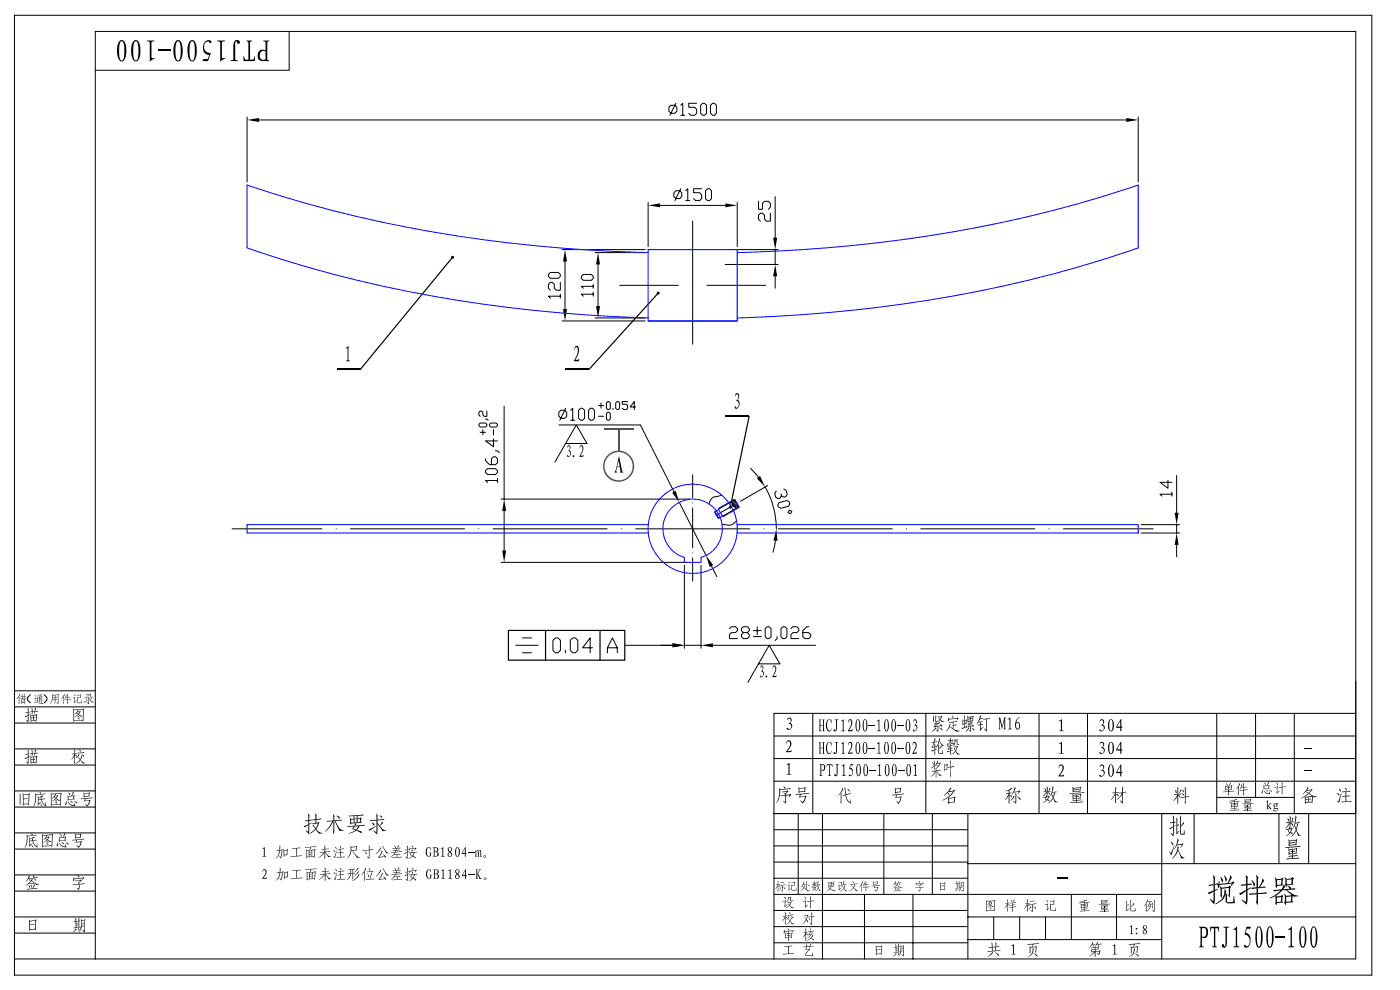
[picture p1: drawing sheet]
<svg xmlns="http://www.w3.org/2000/svg" width="297mm" height="210mm" viewBox="0 0 297 210" stroke-linecap="round" stroke-linejoin="round" font-family="sans-serif">
<!-- layer: 1-DIM -->
<g fill="#000">
<path d="M25.3 8.8a4.3 4.3 0 0 0 .1 4.1 .9 .9 0 0 0 .9-.1 .9 .9 0 0 0 .4-.9l.1-1.6a1.91 1.91 0 0 0-1-1.8zM25.6 8.9a.42 .42 0 0 1 .5-.1 .42 .42 0 0 1 .1 .5l.2 .8-.1 2.1a.47 .47 0 0 1-.5 .7 .47 .47 0 0 1-.4-.6l-.1-2.2z" fill-rule="evenodd"/>
<path d="M28.5 8.6a4 4 0 0 0-.1 4.3 .85 .85 0 0 0 .9-.1 .85 .85 0 0 0 .4-.8l.1-1.7a2.15 2.15 0 0 0-.9-1.8zM28.6 8.9a.41 .41 0 0 1 .5-.1 .41 .41 0 0 1 .1 .5l.2 1.1a3 3 0 0 1-.5 2.4 1.03 1.03 0 0 1-.6-1.2v-1.9z" fill-rule="evenodd"/>
<path d="M31.1 8.6h1.7v.2l-.7 .2v3.1a.41 .41 0 0 0 .7 .2v.1l-1 .7v-4l-.3-.3h-.4z" fill-rule="evenodd"/>
<path d="M37.3 8.7a3.8 3.8 0 0 0 .2 4.3 1.2 1.2 0 0 0 1.2-1.5l.1-.4a3.1 3.1 0 0 0-.8-2.5l-.4-.1zM37.6 8.8a.54 .54 0 0 1 .5 .2 .54 .54 0 0 1 .2 .5l-.1 2.7a.43 .43 0 0 1-.2 .6 .43 .43 0 0 1-.5-.2l-.2-.8-.1-1.4z" fill-rule="evenodd"/>
<path d="M40.4 8.6a3.8 3.8 0 0 0 .1 4.4 1.05 1.05 0 0 0 1.1-1.1l.1-.7a3.4 3.4 0 0 0-.6-2.6l-.4-.1zM40.6 8.8a.43 .43 0 0 1 .5 .1 .43 .43 0 0 1 .1 .4l.1 1-.1 2a.45 .45 0 0 1-.5 .5 .45 .45 0 0 1-.4-.5l-.1-2.2z" fill-rule="evenodd"/>
<path d="M43.6 8.8l.6-.3a.39 .39 0 0 1 .5 .1 .39 .39 0 0 1-.1 .5 .76 .76 0 0 0-.9-.2 .76 .76 0 0 0-.4 .9 1.32 1.32 0 0 0 1.4 1.5l-.6 1.7h-1.1l.1-.5h1l.3-.8a1.55 1.55 0 0 1-1.2-2.3z" fill-rule="evenodd"/>
<path d="M46.1 8.6h1.6v.2l-.6 .2v3.1a.4 .4 0 0 0 .7 .2v.1l-1.1 .7v-4l-.1-.2-.5-.1z" fill-rule="evenodd"/>
<path d="M49.7 8.8h.4l-.2 .4v3.4l.5 .2v.2h-1.5v-.2l.6-.2v-2.9z" fill-rule="evenodd"/>
<path d="M49.7 8.7a.58 .58 0 0 1 .8-.2 .58 .58 0 0 1 .2 .8 .36 .36 0 0 1-.3-.1 .36 .36 0 0 1-.1-.3z" fill-rule="evenodd"/>
<path d="M52.3 8.6h1.2v.2l-.4 .2v3.5l.3 .2h-1.3l.6-.1v-3.6l-.4-.2z" fill-rule="evenodd"/>
<path d="M51.6 11.9h.2l.3 .8h1.5l.2-.1 .2-.7h.1l-.1 1.1h-2.3z" fill-rule="evenodd"/>
<path d="M55.8 8.6v.2l.4 .1 .1 .1v1.7a1.23 1.23 0 0 0-1.5 .4 1.23 1.23 0 0 0 .2 1.6l.7 .3h1.4v-.2l-.4-.2v-3.7l.4-.1v-.2zM55.4 11l.4-.2 .5 .1v1.6a.83 .83 0 0 1-1-.1 .83 .83 0 0 1-.1-1z" fill-rule="evenodd"/>
<path d="M166.9 154.5l.3-.1 .1 .3h-.4z" fill-rule="evenodd"/>
<path d="M167.3 157.3h.5a1.27 1.27 0 0 1-.2 1.3l-.5 .7h.5l.4-.2-.2 .5h-1.1l.6-.9a1.16 1.16 0 0 0 .1-1.4z" fill-rule="evenodd"/>
<path d="M166.9 157.2l.5-.2 .4 .3h-.7l-.3 .4z" fill-rule="evenodd"/>
<path d="M167.2 152.3l.1-.1a.59 .59 0 0 1 .7 .5 .59 .59 0 0 1-.4 .7 .75 .75 0 0 1 .4 1 .75 .75 0 0 1-1.1 .3h.4a.62 .62 0 0 0 .6-.7 .62 .62 0 0 0-.7-.6 .47 .47 0 0 0 .6-.5 .47 .47 0 0 0-.6-.4l-.2 .3z" fill-rule="evenodd"/>
<path d="M224.6 157.7l.7-.3v2.3l.4 .2h-1l.4-.2v-1.8z" fill-rule="evenodd"/>
<path d="M224.6 152.9l.7-.3v2.3l.4 .2h-1l.4-.2v-1.8z" fill-rule="evenodd"/>
<path d="M233.2 159.6h.3l.1 .2h-.4z" fill-rule="evenodd"/>
<path d="M233.2 154.8h.3l.1 .2h-.4z" fill-rule="evenodd"/>
<path d="M233.4 157.6l.5-.2a.62 .62 0 0 1 .4 .5 .62 .62 0 0 1-.3 .6 .75 .75 0 0 1 .3 1 .75 .75 0 0 1-1.1 .3h.4a.62 .62 0 0 0 .6-.6 .62 .62 0 0 0-.6-.6 .47 .47 0 0 0 .5-.5 .47 .47 0 0 0-.6-.5l-.2 .3z" fill-rule="evenodd"/>
<path d="M233.5 152.6h.1a.59 .59 0 0 1 .7 .4 .59 .59 0 0 1-.3 .7 .75 .75 0 0 1 .3 1 .75 .75 0 0 1-1.1 .3h.4a.62 .62 0 0 0 .6-.6 .62 .62 0 0 0-.6-.6 .47 .47 0 0 0 .5-.5 .47 .47 0 0 0-.6-.5l-.2 .3z" fill-rule="evenodd"/>
<path d="M235.4 157.5l.1-.1 .5 .1h-.4l-.2 .3-.1 1.2 .2 .7h.4l.1-.6v-1.2l-.3-.4h.3l.3 .5v1.3a.61 .61 0 0 1-.8 .6l-.3-.2-.1-.7v-.8z" fill-rule="evenodd"/>
<path d="M235.5 152.6l.5 .1h-.4l-.2 .3v1.6a.27 .27 0 0 0 .1 .4 .27 .27 0 0 0 .4-.1l.1-1.6-.1-.4-.2-.2h.3l.2 .3 .1 1.4a.61 .61 0 0 1-.6 .8 .61 .61 0 0 1-.6-.8v-1z" fill-rule="evenodd"/>
<path d="M237.8 157.4h.1v1.6h-.9h.7v-1.3l-.7 1.3h1.1v.2h-.2v.7h-.2v-.7h-.9v-.3z" fill-rule="evenodd"/>
<path d="M237.8 152.6h.1v1.6h-.9h.7v-1.3l-.7 1.3h1.1v.2h-.2v.7h-.2v-.7h-.9v-.3z" fill-rule="evenodd"/>
<path d="M59.3 179.4l.2 .2-.1 .7h-.1z" fill-rule="evenodd"/>
<path d="M61.9 180l1.7-.2 .2 .1-.9 .1 .1 .1-.1 1.5 1.1-.2 .1 .2-2.4 .2-.1-.1 1.2-.1v-1.6l-.8 .1z" fill-rule="evenodd"/>
<path d="M64.9 176.1l.7 .4-.1 .4z" fill-rule="evenodd"/>
<path d="M65.4 172.6l.3 .4-.1 1h.6l-1.3 .3-.3-.2 .8-.1z" fill-rule="evenodd"/>
<path d="M65.4 175h.2v1.5h-.2z" fill-rule="evenodd"/>
<path d="M65.4 174.2h.2v.5l.2 .1-1.1 .7-.3-.2 1-.4z" fill-rule="evenodd"/>
<path d="M64.7 179.7l2.3-.2 .1 .1-1.3 .1 .2 .2-.2 .4 1-.2 .2 .1-.2 1.5h-.2l.1-1.4-.5 .1v1.3h-.1v-1.3h-1l.5-.1 .2-.6-1 .1z" fill-rule="evenodd"/>
<path d="M65.6 174l.4-.2 .2 .2z" fill-rule="evenodd"/>
<path d="M65.6 174.7l.6-.1z" fill-rule="evenodd"/>
<path d="M65.6 176.8l1.2-.9 .2 .1-.8 .7-.5 .2z" fill-rule="evenodd"/>
<path d="M66.9 174l.2-.1v.7h-.2z" fill-rule="evenodd"/>
<path d="M66.8 172.6h.1a1.19 1.19 0 0 1 .2 1.2l.9-.2 .2 .2-1.8 .2-.2-.1 .7-.1z" fill-rule="evenodd"/>
<path d="M66.3 175l.2-.1 .5 .8 .4-1 .3-.1-.2 .6a.76 .76 0 0 0-.3 .8 .76 .76 0 0 0 .7 .6l.6 .2h-.9l-.6-.8-.2-.1 .1-.1z" fill-rule="evenodd"/>
<path d="M66.2 174.7l1.1-.2 .3-.2 .2 .2-1.4 .4z" fill-rule="evenodd"/>
<path d="M70.7 172.7l.3 .4-.1 .9h-.2z" fill-rule="evenodd"/>
<path d="M70.5 174.2h.2l-.5 1-1.2 1.3z" fill-rule="evenodd"/>
<path d="M70.7 174.2h.2v2.7l-.3-.5z" fill-rule="evenodd"/>
<path d="M71 179.6l.4 .3-.1 .2z" fill-rule="evenodd"/>
<path d="M69.2 174.2l3.2-.3 .2 .1-1.4 .2a2.87 2.87 0 0 0 1.7 2l-.9 .1-1-2.1-1.5 .1z" fill-rule="evenodd"/>
<path d="M71.5 173l.2 .1a.35 .35 0 0 1 .3 .2 .35 .35 0 0 1 0 .4z" fill-rule="evenodd"/>
<path d="M72 179.4l.4 .3-.1 .2z" fill-rule="evenodd"/>
<path d="M74.3 179.4l.2 .3h-.1z" fill-rule="evenodd"/>
<path d="M74.2 173.5l.3 .2h1.9h-.5v.7l-.2 .1v-.7l-1.5-.1z" fill-rule="evenodd"/>
<path d="M73.6 175.3l.2 .1 1.2-.1-.2 .4a.3 .3 0 0 0 .1 .3 .3 .3 0 0 0 .3 .1h.2l-1.5 .7 .6-.1 1.1-.5h.5l-.4-.1 .6-.8 1.1-.2-.2-.1zM75.3 175.3h.7l-.5 .7-.6-.2z" fill-rule="evenodd"/>
<path d="M74.2 173.7v.9l.2 .3 .1-.2 2.3-.2-.2-.2-1.4 .2v-.7h.5zM74.5 173.9l.5-.1v.7l-.5 .1z" fill-rule="evenodd"/>
<path d="M75.4 174.6l.3 .2-.3 .3-.2 .1z" fill-rule="evenodd"/>
<path d="M74.4 179.7l-.1 1.3-.7 1.2 .7-.8 .2-.9h.3l.9 1.5 .7-.1-.7-.3-.9-1.1 .9-.1-.1-.2 .2-.6-.2-.2zM74.5 179.8l1-.1v.6l-1 .1z" fill-rule="evenodd"/>
<path d="M73.9 173.1l.2 .1 .9-.1v.6h1.4l-.1 .7 .3-.1 .1-.7-.1-.2-.7 .2v-.5l1.2-.2-.2-.1zM75.2 173.1h.5v.5l-.5 .1z" fill-rule="evenodd"/>
<path d="M75.6 176.2l1.1 .2 .1 .3z" fill-rule="evenodd"/>
<path d="M78.8 174.5h.2a.45 .45 0 0 1 .3 .7z" fill-rule="evenodd"/>
<path d="M79.1 176.2l.9 .5v.3z" fill-rule="evenodd"/>
<path d="M78.2 176l1.5-.7v.1l-1.3 .9z" fill-rule="evenodd"/>
<path d="M79.8 172.6a1.29 1.29 0 0 1 .3 1.3h-.2z" fill-rule="evenodd"/>
<path d="M78.4 174l2.9-.3 .2 .1-1.4 .2 .1 .7-.2 2-.2-.1 .1-2.5-1.3 .1z" fill-rule="evenodd"/>
<path d="M80.1 174.8l.1-.1 .4 .4a2.03 2.03 0 0 0 1.4 1.2h-.8z" fill-rule="evenodd"/>
<path d="M80.6 172.9l.4 .3v.3z" fill-rule="evenodd"/>
<path d="M80.6 179.8l.2 .2-1.1 1.2 .7-.8z" fill-rule="evenodd"/>
<path d="M81 174.3l.3 .4-.8 .4z" fill-rule="evenodd"/>
<path d="M81.1 179.5h.2l.6 1.1 .6 .4h-.6z" fill-rule="evenodd"/>
<path d="M83.6 179.4h.1a.24 .24 0 0 1 .3 .2 .24 .24 0 0 1-.1 .3z" fill-rule="evenodd"/>
<path d="M83.2 180a1.05 1.05 0 0 0 1.2-.4l.2-.3 .1 .2-.4 .4 .7 .1-1.7 .1z" fill-rule="evenodd"/>
<path d="M84.3 179.9h.7z" fill-rule="evenodd"/>
<path d="M86.3 179.4l.2 .2v.6h.3h-.4z" fill-rule="evenodd"/>
<path d="M87.3 179.4l.4 .2-.1 .2z" fill-rule="evenodd"/>
<path d="M90.7 179.8l.3-.1 .3 .1v-.1v.7a.37 .37 0 0 0-.1-.5 .37 .37 0 0 0-.5 .1l-.2 .6 .2 .8 .1 .2 .4 .1-.3 .1a.85 .85 0 0 1-.6-.9l.1-.7z" fill-rule="evenodd"/>
<path d="M91.8 179.7l.2 .2-.1 1.7h.4l-.1-.8 .5-.1h-.1a.49 .49 0 0 0 .3-.8zM92.2 179.9a.41 .41 0 0 1 .6 .3 .41 .41 0 0 1-.6 .4z" fill-rule="evenodd"/>
<path d="M95.1 179.8l-.1 .5 .3 .4-.1 .1h.2a.44 .44 0 0 1 .3 .4 .44 .44 0 0 1-.3 .5h.3l.2-.2a.65 .65 0 0 0-.3-.8 .53 .53 0 0 0 .3-.5 .53 .53 0 0 0-.4-.5zM95.3 179.8a.36 .36 0 0 1 .4 .2 .36 .36 0 0 1-.1 .5l-.1 .1-.3-.3z" fill-rule="evenodd"/>
<path d="M98.7 179.7l.1 1.3h-.7h.5v-1l-.5 1h.9v.2h-.2v.5h-.2v-.5h-.6z" fill-rule="evenodd"/>
<path d="M165.3 167.2l.2 .2 2-.2 .3 .2-2.3 .2-.2 1.6-.6 1.1 .5-1.3z" fill-rule="evenodd"/>
<path d="M166.2 166.8l.4 .3v.2z" fill-rule="evenodd"/>
<path d="M166.5 168.8l.3 .2-.1 1.4-.6-.5 .4 .2z" fill-rule="evenodd"/>
<path d="M165.8 168l1.1-.2 .2-.1 .2 .2-.6 .7-.5-.4 .5 .2 .2-.5-.9 .2z" fill-rule="evenodd"/>
<path d="M166.8 162.2l.7-.4v2.4l.4 .2h-1l.4-.2v-1.8z" fill-rule="evenodd"/>
<path d="M165.5 168.8l2-.3 .2-.1 .2 .2-.5 .6 .1-.5-1.8 .2z" fill-rule="evenodd"/>
<path d="M169.4 167.2h1.3l-1.1 .1v.6h-.2z" fill-rule="evenodd"/>
<path d="M169.3 167l.3 .2 1.2-.2 .2 .1-.2 .7 .1 .1-1.3 .2-.1 .2-.1-.4 1.3-.1v-.6h-1.3z" fill-rule="evenodd"/>
<path d="M169.5 169h1.3l-1.2 .2z" fill-rule="evenodd"/>
<path d="M169.7 169.8l.9 .4-.3 .2z" fill-rule="evenodd"/>
<path d="M168.7 168.5l2.8-.3 .2 .2-1.8 .1-.2 .5 1.3-.2 .1 .1-.5 1.3-.3-.1 .3-.5 .2-.6h-1.3l.2-.5-.8 .1z" fill-rule="evenodd"/>
<path d="M199.9 169.8l.9-.6h.3z" fill-rule="evenodd"/>
<path d="M200.3 168.7l.8-.8h.2l-.2 .2 .3 .3v.3l-.3-.5z" fill-rule="evenodd"/>
<path d="M201.6 167l.2 .3-.4 .5 .8-.1 .2-.2 .2 .2-1.2 .3-.3-.1z" fill-rule="evenodd"/>
<path d="M202.2 167.9h.3l-1.3 1.3 1.2 .1-1.1 .1 .1 .8h1.3l-1.3 .1-.1 .3-.2-.3 .1-.9-.3-.2z" fill-rule="evenodd"/>
<path d="M201.3 169.3l1.1-.1 .2-.2 .1 .2-.2 .8 .2 .2h-1.3l.9-.1 .1-.8z" fill-rule="evenodd"/>
<path d="M213.8 168.8h.2l-.7 .9z" fill-rule="evenodd"/>
<path d="M213.4 167.8l1.1-.7 .2 .3-.5 .2v.6l.4 .1-1.1 .2-.1-.2 .6-.1v-.5z" fill-rule="evenodd"/>
<path d="M214 168.4h.2v.2l.5 .3-.1 .2-.4-.4-.1 1.8-.2-.3 .1-1.4h-.2z" fill-rule="evenodd"/>
<path d="M214.2 168.2l.3-.1 .1 .1z" fill-rule="evenodd"/>
<path d="M215 169.9l.6 .3-.1 .3z" fill-rule="evenodd"/>
<path d="M215.1 168.8l.1 .3-.7 .8z" fill-rule="evenodd"/>
<path d="M215.2 167l.3 .3-.4 .7h-.2z" fill-rule="evenodd"/>
<path d="M215.4 168.3l.3 .2-.1 1.7h-.2z" fill-rule="evenodd"/>
<path d="M215.8 168.9l.3 .2a.49 .49 0 0 1 .4 .6z" fill-rule="evenodd"/>
<path d="M214.9 168l1.2-.1 .2-.2 .2 .2-.5 .6 .2-.5-1.2 .1-.3 .5z" fill-rule="evenodd"/>
<path d="M221.5 167.3l.1-.1a.37 .37 0 0 1 .3 .6z" fill-rule="evenodd"/>
<path d="M221.3 169.1l.6-.1 .2-.4 .1 .2-.1 .2 .3-.1 .1-.1 .2 .2-.7 .1-.2 .4a.42 .42 0 0 0 .6-.4h.2l-.3 .5 .3 .1h-.4l-.9 .6 .7-.6-.3-.1 .2-.4h-.5z" fill-rule="evenodd"/>
<path d="M222 166.9l.3 .3-.1 .6-.1 .1z" fill-rule="evenodd"/>
<path d="M222.1 168.1h.1v.6l-.2-.3z" fill-rule="evenodd"/>
<path d="M222 168h.2l.6 .3-.1 .2-.6-.4-.5 .6-.5 .2z" fill-rule="evenodd"/>
<path d="M222.2 169.7h.4l.1 .3z" fill-rule="evenodd"/>
<path d="M222.7 167.1l.2 .3-.5 .4z" fill-rule="evenodd"/>
<path d="M221.3 167.9l1.4-.1 .2 .1-1.5 .2z" fill-rule="evenodd"/>
<path d="M222.9 168.5l.3-.1 .2 .6h.2l-.1 .2a1.41 1.41 0 0 0 .9 1h-.6l-.5-.9-.2-.8-.2 .4-.1-.1z" fill-rule="evenodd"/>
<path d="M223.3 169.3l.1 .1-.1 .3-.9 .7z" fill-rule="evenodd"/>
<path d="M223.3 166.8l.2 .3-.2 .9h-.2z" fill-rule="evenodd"/>
<path d="M223.6 168.1l.3 .2-.3 .7h-.2z" fill-rule="evenodd"/>
<path d="M223.1 168l.9-.1 .2 .2-1 .1-.3 .3z" fill-rule="evenodd"/>
<path d="M225.1 162.4h.5a1.27 1.27 0 0 1-.2 1.4l-.5 .7h.5l.4-.2-.2 .4h-1.1l.6-.8a1.16 1.16 0 0 0 .1-1.5z" fill-rule="evenodd"/>
<path d="M224.7 162.4l.5-.2 .4 .2h-.7l-.3 .5z" fill-rule="evenodd"/>
<path d="M227.5 168.4l.2 .2 1.6-.2 .1 .1-.2 .6 .1 .3-1.6-.1h1.3l.2-.7h-1.7z" fill-rule="evenodd"/>
<path d="M227.5 167l.2 .1h1.3l.2-.2 .2 .2-.2 .7 .1 .1h-1.6l1.3-.1 .1-.6h-1.6z" fill-rule="evenodd"/>
<path d="M227.5 167.2h1.6l-1.4 .1v.2l1-.1 .2 .2-1.2 .1v.2h1.6l-1.6 .2-.2-.2z" fill-rule="evenodd"/>
<path d="M227 170.2h1.3v-.4l-.6 .1-.2-.1 1.8-.2 .1 .2h-.9v.3l1.1-.1 .2 .1-2.6 .3z" fill-rule="evenodd"/>
<path d="M228.3 169.4h.2v.3h-.2z" fill-rule="evenodd"/>
<path d="M227.5 168.6h1.7l-.7 .1v.2h.3l.1 .1-.4 .1v.2h-.2v-.2l-.4-.1 .4-.1v-.2l-.6 .1v.5l1.6 .1-1.6 .1-.1 .1z" fill-rule="evenodd"/>
<path d="M226.8 168.3l3.1-.3 .2 .2-3.1 .3z" fill-rule="evenodd"/>
<path d="M233.2 164.4h.3l.1 .2h-.4z" fill-rule="evenodd"/>
<path d="M233.4 162.4l.2-.2a.59 .59 0 0 1 .7 .4 .59 .59 0 0 1-.3 .7 .75 .75 0 0 1 .3 1 .75 .75 0 0 1-1.1 .3h.4a.62 .62 0 0 0 .6-.6 .62 .62 0 0 0-.6-.6 .47 .47 0 0 0 .5-.5 .47 .47 0 0 0-.6-.5l-.2 .3z" fill-rule="evenodd"/>
<path d="M235.5 162.2l.5 .1h-.4l-.2 .3v1.6a.27 .27 0 0 0 .1 .4 .27 .27 0 0 0 .4-.1l.1-1.5-.1-.5-.2-.2h.3l.2 .4 .1 1.3a.61 .61 0 0 1-.6 .8 .61 .61 0 0 1-.6-.8v-1z" fill-rule="evenodd"/>
<path d="M236.5 167l.3 .3v.8h-.2z" fill-rule="evenodd"/>
<path d="M236.6 168.6l.2-.1-.1 1.9-.2-.3z" fill-rule="evenodd"/>
<path d="M235.9 168.2l1.5-.1-.6 .1 .1 .2-.3 .2-.9 1.1 .9-1.5-.5 .1z" fill-rule="evenodd"/>
<path d="M236.8 168.5l.5 .1v.3z" fill-rule="evenodd"/>
<path d="M237.3 168.2h.7l-.5 .1z" fill-rule="evenodd"/>
<path d="M237.6 169.8l.6 .4-.1 .3z" fill-rule="evenodd"/>
<path d="M237.8 162.2h.1v1.6h-.9h.7v-1.2l-.7 1.2h1.1v.2h-.2v.7h-.2v-.7h-.9v-.3z" fill-rule="evenodd"/>
<path d="M237.9 168.4h.2l-.3 .5-.8 .8z" fill-rule="evenodd"/>
<path d="M238.1 166.9l.2 .3v.9h.7l-.7 .1-.1 2h-.1l-.1-2h-.7l.8-.1z" fill-rule="evenodd"/>
<path d="M238.3 168.1l.5-.2 .2 .2z" fill-rule="evenodd"/>
<path d="M248.3 178.6l.6 .3v.4z" fill-rule="evenodd"/>
<path d="M248.4 176.7l.6 .4-.1 .3z" fill-rule="evenodd"/>
<path d="M248.8 173l.3 .3-.1 1.1h-.1z" fill-rule="evenodd"/>
<path d="M248.9 175.5l.1-.1v1.7l-.2-.1z" fill-rule="evenodd"/>
<path d="M248.9 174.6h.1v.6l.2 .1-.9 .6-.2-.2 .8-.4z" fill-rule="evenodd"/>
<path d="M249.1 179.3l-.7 2.1v-.4z" fill-rule="evenodd"/>
<path d="M248.2 174.5l1-.2 .2 .1-1 .3z" fill-rule="evenodd"/>
<path d="M249.2 167.6l.4 .3v.3z" fill-rule="evenodd"/>
<path d="M249 175.2l.4-.2z" fill-rule="evenodd"/>
<path d="M249.5 173.5l.3 .3v1.2h.4l-.4 .2v1.4h.2l-.3 .4-.2-.2z" fill-rule="evenodd"/>
<path d="M249.6 168.9l.2 .1-.8 .9z" fill-rule="evenodd"/>
<path d="M249.7 167l.3 .3v1.1l.6 .1-1.4 .1-.2-.1 .8-.1z" fill-rule="evenodd"/>
<path d="M249.8 177.8l.3 .5-.4 .8-.2 .1z" fill-rule="evenodd"/>
<path d="M249.8 168.6h.2l.3 .3v.2l-.3-.4-.1 1.9-.2-.4 .1-1.3h-.2z" fill-rule="evenodd"/>
<path d="M249.8 175l.2-.1 .2 .1z" fill-rule="evenodd"/>
<path d="M249.8 176.6l.4-.4-.2 .4z" fill-rule="evenodd"/>
<path d="M250.3 173l.3 .4-.1 1.8 .2 .1-.2 .1v1.3l.2 .2h-.3z" fill-rule="evenodd"/>
<path d="M250 168.4l.4-.1 .2 .1z" fill-rule="evenodd"/>
<path d="M250.4 167.5l.3 .3-.5 .5z" fill-rule="evenodd"/>
<path d="M250.7 168.2l.1 .1a.3 .3 0 0 1 .3 .2 .3 .3 0 0 1-.1 .3z" fill-rule="evenodd"/>
<path d="M250.7 167.5l.5 .3-.1 .3z" fill-rule="evenodd"/>
<path d="M249.5 179.2l1.1-.2 .3-.1 .1 .2-.6 .8 .3-.7-1.1 .1-.4 .9z" fill-rule="evenodd"/>
<path d="M251 174.3l.2 .4-.5 .6-.2-.1z" fill-rule="evenodd"/>
<path d="M251.2 176.1l.2 .9h-.9l-.1-.1 .7-.1z" fill-rule="evenodd"/>
<path d="M251.3 167l.3 .2-.1 1.8h.8l-1.8 .3-.2-.1 1.1-.2z" fill-rule="evenodd"/>
<path d="M251.4 169.2l.1-.1v1.5l-.2-.3z" fill-rule="evenodd"/>
<path d="M251.5 169l.6-.2 .2 .2z" fill-rule="evenodd"/>
<path d="M259.9 166.6l.2 .2 1.3-.2 .1 .1-1.4 .2v.6h.6l-.6 .1-.1 .2z" fill-rule="evenodd"/>
<path d="M260.1 166.2l.4 .3-.1 .2z" fill-rule="evenodd"/>
<path d="M259.4 168l2.3-.3 .2 .2-1.2 .1v.8l-.2-.3 .1-.5z" fill-rule="evenodd"/>
<path d="M260.6 167.5h.1v.4h-.1z" fill-rule="evenodd"/>
<path d="M260.6 167.2h.1v.2h-.1z" fill-rule="evenodd"/>
<path d="M260.1 167.1h.5v-.3h.1v.3h.4l-.8 .1z" fill-rule="evenodd"/>
<path d="M260.9 166l.2 .2-.4 .5z" fill-rule="evenodd"/>
<path d="M260.1 167.5l1.1-.1v-.7h.2v.7z" fill-rule="evenodd"/>
<path d="M261 169.9l1.3-.4 .1 .1-.5 .1v.3h-.1v-.2z" fill-rule="evenodd"/>
<path d="M260.8 171.9l1-.1v-.3h.1v.3h1l-1.9 .2z" fill-rule="evenodd"/>
<path d="M261.1 171.5l.7-.1v-.3h.1v.3h.6l-1.2 .2z" fill-rule="evenodd"/>
<path d="M261.8 170.8h.1v.2h-.1z" fill-rule="evenodd"/>
<path d="M260.7 170.1l2.3-.1-1.1 .1-.1 .3v-.3l-.9 .2z" fill-rule="evenodd"/>
<path d="M262.4 167.1l.3-.1-.5 .5z" fill-rule="evenodd"/>
<path d="M261.1 170.3l.1 1 .1-.1 1.3-.1-.1-.2 .2-.6-.1-.1-1.3 .2zM261.3 170.5h.5v.2h-.4l.2 .1 .7-.1h-.4v-.2l.6-.1-.1 .6-1.1 .1z" fill-rule="evenodd"/>
<path d="M262.9 166.1l.2 .3-.4 .5 .2 .2-.2 1.7-.1-.3 .1-1.5h-.2z" fill-rule="evenodd"/>
<path d="M263.4 166.4l.2 .2-.6 .9z" fill-rule="evenodd"/>
<path d="M263.7 166.1l.2 .2v.7h.6h-1.2h.4z" fill-rule="evenodd"/>
<path d="M263 167.6l1.7-.1-.8 .2v1.1l-.2-.3v-.8l-.6 .1z" fill-rule="evenodd"/>
<path d="M263.7 167.1h.2v.5h-.2z" fill-rule="evenodd"/>
<path d="M264 170.7l1.2 .1h-1v.5h1.2l-1.3 .2z" fill-rule="evenodd"/>
<path d="M264 170.6l.2 .1 1.1-.1 .1 .7h-1.2l1-.1v-.4l-1.2-.1z" fill-rule="evenodd"/>
<path d="M264 169.5l.2 .1 1.1-.1 .1 .1v.6h-1.2l1-.1v-.4h-1.2z" fill-rule="evenodd"/>
<path d="M264 169.7h1.2h-1v.2l.7-.1 .2 .2h-.9v.2h1.2l-1.3 .2z" fill-rule="evenodd"/>
<path d="M263.9 167h.6z" fill-rule="evenodd"/>
<path d="M264 171.6h.6l.2-.3v.2h.5l.2 .1z" fill-rule="evenodd"/>
<path d="M264.3 171h.8l-.7 .1z" fill-rule="evenodd"/>
<path d="M263.6 171.9h2.1l-1.9 .2z" fill-rule="evenodd"/>
<path d="M263.5 170.5l2.4-.1-2.3 .2z" fill-rule="evenodd"/>
<path d="M267.8 167.6l.1 .4-.2 .4z" fill-rule="evenodd"/>
<path d="M268 166.5l.2 .2z" fill-rule="evenodd"/>
<path d="M268.2 166l.3 .3v.2z" fill-rule="evenodd"/>
<path d="M268.5 167.5l.5 .2-.1 .2z" fill-rule="evenodd"/>
<path d="M268.7 169.9l.3-.2v1.8l.2 .2h-.5l.1-.2v-1.4z" fill-rule="evenodd"/>
<path d="M268.1 166.7l.6-.1 .4-.7 .1 .2-.4 .5h.6l-1.2 .2v.5h1.2h-1.2l-.1 .2z" fill-rule="evenodd"/>
<path d="M268.1 167.6l.4 .5 .5 .2h.2v-.4l.2 .6-.8-.2z" fill-rule="evenodd"/>
<path d="M268.8 166.6l.4-.2 .2 .2z" fill-rule="evenodd"/>
<path d="M269.3 167.5l.5 .3v.2z" fill-rule="evenodd"/>
<path d="M268.2 167.3l.9-.1v-.5h.2l-.1 .4 .2 .2z" fill-rule="evenodd"/>
<path d="M269.3 170.4h.5l-.6 .5 .6 .8h-.5l.1-.2-.4-.5 .4-.5z" fill-rule="evenodd"/>
<path d="M270.3 171.6h.6h-.5l-.1 .3 .3 .1h-.4l-.1-.1z" fill-rule="evenodd"/>
<path d="M270.5 171.2l.3-.1z" fill-rule="evenodd"/>
<path d="M270.8 166l.3 .3v.3z" fill-rule="evenodd"/>
<path d="M270.3 167l.7-.2 .1 .1-.6 .2z" fill-rule="evenodd"/>
<path d="M270.9 167h.1v1.1h.2l-.3 .3-.1-.2z" fill-rule="evenodd"/>
<path d="M270.4 170.4l-.2 .3 .2 .4-.2 .3 .7 .2 .1 .2-.1 .2h-.7a.5 .5 0 0 0 .7 .1 .5 .5 0 0 0 .1-.7l-.7-.1 .6-.2v-.5h.3v-.2zM270.4 170.5l.4 .1v.4l-.1 .1-.3-.2z" fill-rule="evenodd"/>
<path d="M271 168.1l.5-.4-.3 .4z" fill-rule="evenodd"/>
<path d="M271.9 165.9l.2 .3v.7h-.2z" fill-rule="evenodd"/>
<path d="M271.9 167h.2l-.1 1.6-.1-.3z" fill-rule="evenodd"/>
<path d="M271.3 167l1.4-.2 .1 .1-1.3 .2z" fill-rule="evenodd"/>
<path d="M273.1 173.6l.4 .4-.1 .3z" fill-rule="evenodd"/>
<path d="M273.3 178.1l.2 .2 1.3-.1 .2-.2 .2 .2-.2 .9 .2 .2-1.6-.1 1.3-.1v-.8h-1.5z" fill-rule="evenodd"/>
<path d="M273.4 178.3h1.5l-1.4 .2 .1 .3 1-.2 .2 .2-1.2 .1v.3l1.6 .1-1.6 .1-.1 .1-.2-.2z" fill-rule="evenodd"/>
<path d="M273.4 176l.2-.1-.2 .5 .3 .1h-.5z" fill-rule="evenodd"/>
<path d="M272.8 175.9l.7-.1 .1-.6 .2 .3-.1 .3 .3-.1v-.2l.2 .3-.4 .7 .4 .2h-.5l-.8 .7 .7-.7-.3-.2h.4l.2-.6-.9 .2z" fill-rule="evenodd"/>
<path d="M273.6 173.1l.3 .4-.1 .8h-.2z" fill-rule="evenodd"/>
<path d="M273.6 174.7l.2-.1v.8l-.2-.4z" fill-rule="evenodd"/>
<path d="M273.5 174.5a.62 .62 0 0 1 .8 .7l-.5-.6-.2 .1-.8 1.1z" fill-rule="evenodd"/>
<path d="M273.7 176.7h.5v.3z" fill-rule="evenodd"/>
<path d="M274.2 173.4l.2 .3-.5 .6z" fill-rule="evenodd"/>
<path d="M272.8 174.4l1.5-.2 .2 .2-1.5 .2z" fill-rule="evenodd"/>
<path d="M274.5 175.1h.3l.2 .7h.2l-.1 .2a1.77 1.77 0 0 0 .9 1.3h-.6l-.4-1.1h-.2l-.2-1.1-.2 .5v-.1z" fill-rule="evenodd"/>
<path d="M274.8 176.2h.2l-.2 .4-.8 .9z" fill-rule="evenodd"/>
<path d="M274.8 173l.3 .3-.3 1.2-.2 .1z" fill-rule="evenodd"/>
<path d="M275.2 174.7l.2 .2-.2 .9h-.2z" fill-rule="evenodd"/>
<path d="M274.6 174.6l1-.2 .2 .2-1 .1-.2 .4h-.1z" fill-rule="evenodd"/>
<path d="M272.6 179.7l3.1-.3 .2 .2-3.1 .3z" fill-rule="evenodd"/>
<path d="M276 169.4l.8-.4z" fill-rule="evenodd"/>
<path d="M277.4 166.9l.2 .4-.3 .3 1-.2 .2 .2-1.2 .2-.2-.2z" fill-rule="evenodd"/>
<path d="M277.1 167.6l.1 .1-.1 .2a.4 .4 0 0 0 .4 .3 .4 .4 0 0 0 .3-.2l.3-.4h.3l-.7 .7 .9 .5 .7 .2-2.3 .2v1h-.2v-1.1l1.6-.2-1-.5 .1-.1-.5-.3-.6 .5z" fill-rule="evenodd"/>
<path d="M276.6 169l.8-.6h.3l-.8 .7z" fill-rule="evenodd"/>
<path d="M276.8 170.2l.7-.1v-.5h.2v.5a.48 .48 0 0 1 .7 .2v.1l-.2-.2-1.2 .1-.1 .3z" fill-rule="evenodd"/>
<path d="M277 169.6l.5-.1v-.4h.2v.4h.5l-1 .2z" fill-rule="evenodd"/>
<path d="M278.4 169.1h.1l-.1 1.1-.2-.1z" fill-rule="evenodd"/>
<path d="M278.5 169l.9 .1-.6 .1z" fill-rule="evenodd"/>
<path d="M283.6 168.2l.3 .2a.23 .23 0 0 1 .3 .1 .23 .23 0 0 1-.1 .3z" fill-rule="evenodd"/>
<path d="M283.7 169.8l.3 .2 .1 .3z" fill-rule="evenodd"/>
<path d="M284 167.4l.5 .2-.1 .3z" fill-rule="evenodd"/>
<path d="M284.5 168.3l-.4 2-.1-.3z" fill-rule="evenodd"/>
<path d="M285.3 167l.4 .5-.1 .2z" fill-rule="evenodd"/>
<path d="M285.4 169h.2v1h-.2z" fill-rule="evenodd"/>
<path d="M284.7 167.9l1.6-.2 .2 .2-.9 .1v.8l.8 .1-1.5 .2-.2-.2 .7-.1v-.8l-.5 .1z" fill-rule="evenodd"/>
<path d="M285.6 168.8h.8z" fill-rule="evenodd"/>
<path d="M284.5 170.1l2-.2 .2 .1-2 .2z" fill-rule="evenodd"/>
<path d="M55.6 180l.6-.3v1.9l.3 .1h-.8l.3-.1v-1.5z" fill-rule="evenodd"/>
<path d="M56.1 184.6h.3l.1 .4-.6 1.2 .7-.1-.1 .3h-.9l.6-.9a.68 .68 0 0 0-.1-.9z" fill-rule="evenodd"/>
<path d="M55.9 184.4h.3l.2 .2h-.5l-.2 .4z" fill-rule="evenodd"/>
<path d="M59.2 181.5l.5 .3-.1 .3z" fill-rule="evenodd"/>
<path d="M59.3 186.2l.5 .3-.1 .3z" fill-rule="evenodd"/>
<path d="M59.3 184.1l.3 .2-.1 .7h-.2z" fill-rule="evenodd"/>
<path d="M59.3 180.4h.1l-.2 .9-.7 .8 .5-.8z" fill-rule="evenodd"/>
<path d="M59.3 185.1h.2l-.2 .9-.7 .8 .5-.8z" fill-rule="evenodd"/>
<path d="M58.6 180.4l1.1-.1 .1-.2 .2 .2-1.2 .2z" fill-rule="evenodd"/>
<path d="M59.7 180.4h.2l-.2 1.4h-.1z" fill-rule="evenodd"/>
<path d="M58.7 185.1l1.1-.1 .1-.2 .2 .2-1.2 .2z" fill-rule="evenodd"/>
<path d="M59.8 185.1h.2l-.2 1.4h-.2z" fill-rule="evenodd"/>
<path d="M60.1 180.1l.2 .3z" fill-rule="evenodd"/>
<path d="M60.1 180.4v1.2l.2 .2v-.3l.8-.1-.2-.3 .2-.8-.1-.2zM60.3 180.5l.6-.1-.1 .9-.5 .1z" fill-rule="evenodd"/>
<path d="M60.2 184.8l.1 .3z" fill-rule="evenodd"/>
<path d="M60.2 185.1v1.2l.2 .2v-.3l.7-.1-.1-.3 .2-.8-.1-.2zM60.4 185.2l.5-.1v.9l-.5 .1z" fill-rule="evenodd"/>
<path d="M61.9 184.7l1.8-.2 .1 .1-.9 .1 .2 .1-.1 1.5 1-.2 .2 .2-2.4 .2-.2-.1 1.3-.1-.1-1.6-.7 .1z" fill-rule="evenodd"/>
<path d="M64.9 180.2l.2 .2h1h-.5v.4h.4l-.4 .1v.3l.4 .1h-.4v.4h-.1v-1.2h-.4l.1 1.3h1.4l-1.4 .1-.1 .2z" fill-rule="evenodd"/>
<path d="M65 184.9l.2 .2h1h-.5v.4h.4l-.4 .1v.3l.4 .1h-.4v.4h-.1l-.1-1.2h-.3v1.3h1.5l-1.5 .1-.1 .2z" fill-rule="evenodd"/>
<path d="M65.6 181.2l.3-.1 .1 .2z" fill-rule="evenodd"/>
<path d="M65.6 180.8l.3-.1 .1 .1z" fill-rule="evenodd"/>
<path d="M64.7 184.4l2.3-.2 .2 .1-1.3 .1 .2 .2-.3 .4 1.1-.2 .1 .1-.2 1.5h-.1l.1-1.4-.5 .1v1.3h-.1v-1.3h-1l.5-.1 .1-.6-.9 .1z" fill-rule="evenodd"/>
<path d="M65.7 185.9l.2-.1 .2 .2z" fill-rule="evenodd"/>
<path d="M65.7 185.5l.2-.1 .2 .1z" fill-rule="evenodd"/>
<path d="M65.2 181.8l1.3-.2 .3 .2-.1 .2-.1-.2z" fill-rule="evenodd"/>
<path d="M65.2 186.5l1.3-.2 .3 .2v.2l-.1-.2z" fill-rule="evenodd"/>
<path d="M67.6 181.9l1.1-1.1h.3v1.4l-.2-.3v-1.1l-.7 .9-.5 .3z" fill-rule="evenodd"/>
<path d="M67.7 186.6l1.1-1.1h.3l-.1 1.4-.1-.3v-1.1l-.8 .9-.4 .3z" fill-rule="evenodd"/>
<path d="M68.8 179.3l.2 .3v.5l.6-.1 .2 .1-.8 .1v.5l.9-.2 .2 .2-1 .1 .6 .7 .5 .3h-.6l-.6-1-1.1 .1-.1-.1 1-.1v-.5l-.5 .1-.2-.2h.7z" fill-rule="evenodd"/>
<path d="M68.9 184l.2 .3v.5l.6-.1 .1 .1-.7 .1v.5l.9-.2 .1 .2-.9 .1 .6 .7 .5 .3h-.6l-.6-1-1.1 .1-.2-.1 1.1-.1v-.5l-.5 .1-.2-.2h.7z" fill-rule="evenodd"/>
<path d="M70.7 180.4l.4 .2v.2z" fill-rule="evenodd"/>
<path d="M70.8 181.6l.3 .4z" fill-rule="evenodd"/>
<path d="M70.8 185.1l.4 .2-.1 .2z" fill-rule="evenodd"/>
<path d="M70.8 186.3l.3 .4z" fill-rule="evenodd"/>
<path d="M71.1 184.4l.3 .1v.3z" fill-rule="evenodd"/>
<path d="M71.4 180.4l-.3 1.6-.1-.2z" fill-rule="evenodd"/>
<path d="M71.5 185.1l-.4 1.6-.1-.2z" fill-rule="evenodd"/>
<path d="M72.1 184.1l.3 .3v.2z" fill-rule="evenodd"/>
<path d="M72.1 180.9h.2v.9h-.2z" fill-rule="evenodd"/>
<path d="M71.5 180.1l1.3-.1 .2 .1-.7 .1v.6l.6 .1-1.2 .1-.1-.1 .5-.1v-.6z" fill-rule="evenodd"/>
<path d="M72.2 185.6h.1v.9h-.1z" fill-rule="evenodd"/>
<path d="M71.6 184.8l1.3-.1 .1 .1-.7 .1v.6l.7 .1-1.2 .1-.2-.1 .6-.1v-.6z" fill-rule="evenodd"/>
<path d="M72.3 180.8h.6z" fill-rule="evenodd"/>
<path d="M72.3 185.5h.7z" fill-rule="evenodd"/>
<path d="M71.4 181.8l1.6-.1 .2 .1-1.6 .1z" fill-rule="evenodd"/>
<path d="M71.4 186.5l1.7-.1 .1 .1-1.6 .1z" fill-rule="evenodd"/>
<path d="M74.3 185.4h.2l-.3 .8-.5 .5 .4-.7z" fill-rule="evenodd"/>
<path d="M74.4 184.5h.1v.7h-.2z" fill-rule="evenodd"/>
<path d="M73.7 185.3l1.5-.2 .1 .1-.4 .1v1.3l-.2-.4 .1-.9-.9 .1z" fill-rule="evenodd"/>
<path d="M73.9 184.4l1.2-.1 .2 .1h-.4v.8h-.1v-.7l-.7 .1z" fill-rule="evenodd"/>
<path d="M75.9 184.1l.1 .2-.7 .7z" fill-rule="evenodd"/>
<path d="M76 184.8l.1 .2-.9 .8z" fill-rule="evenodd"/>
<path d="M76.1 185.4l.2 .3-.5 .5-1 .7 .9-.8z" fill-rule="evenodd"/>
<path d="M77.1 185l.2 .1-.6 .5z" fill-rule="evenodd"/>
<path d="M77.4 180.6l.4 .4-.1 .2z" fill-rule="evenodd"/>
<path d="M77.5 184.1l.2 .3-.4 .5 .2 .3-.2 1.7v-1.7l-.2-.2z" fill-rule="evenodd"/>
<path d="M77.9 181.7l.5 .2-.1 .3z" fill-rule="evenodd"/>
<path d="M77.9 185.3l.3 .4v.4z" fill-rule="evenodd"/>
<path d="M78.2 184.1l.3 .4v.2z" fill-rule="evenodd"/>
<path d="M76.8 180.4l1.5-.1-.1-1 .2 .3v.6h.8l-.8 .2v1.5h-.2l.1-1.5-1.3 .1z" fill-rule="evenodd"/>
<path d="M78.7 185.1l.2 .3-.5 1.1z" fill-rule="evenodd"/>
<path d="M77.7 184.9l1.5-.1-1.3 .3z" fill-rule="evenodd"/>
<path d="M77.6 186.5l1.7-.1 .1 .1-1.7 .1z" fill-rule="evenodd"/>
<path d="M80.7 184.5l.2 .2-1.1 1.2 .7-.8z" fill-rule="evenodd"/>
<path d="M81 180.4l.2 .3-.8 1.1h.9l-1 .2-.1-.2 .5-.6z" fill-rule="evenodd"/>
<path d="M81.1 185.1l.1 .3-.7 1.1h.9l-1 .2-.1-.2 .5-.6z" fill-rule="evenodd"/>
<path d="M81.1 184.2h.2l.2 .4a1.83 1.83 0 0 0 1.1 1l-.6 .1z" fill-rule="evenodd"/>
<path d="M80.4 181.8l1.2-.1-.3-.5 .5 .5v.3l-.2-.2z" fill-rule="evenodd"/>
<path d="M80.5 186.5l1.1-.1-.2-.5 .5 .5-.1 .3-.1-.2z" fill-rule="evenodd"/>
<path d="M83.7 180.9l.2-.1-.3 .5 1.1-.2 .2 .2h-.6v.5h-.1v-.5h-.7l-.6 .6z" fill-rule="evenodd"/>
<path d="M83.8 185.6l.2-.1-.4 .5 1.2-.2 .1 .1-.6 .1v.5h-.1v-.5l-.3 .1a.47 .47 0 0 0-.7 .3l-.3 .1z" fill-rule="evenodd"/>
<path d="M83.7 184.1h.1a.24 .24 0 0 1 .3 .2 .24 .24 0 0 1-.2 .3z" fill-rule="evenodd"/>
<path d="M83.3 180.4h.1a.42 .42 0 0 0 .6-.4h.2l-.1 .3 .6-.1 .1 .2h-.7l-.1 .3 1.2-.1 .1 .1-2.2 .2-.2-.1h.9l.1-.4-.4 .1z" fill-rule="evenodd"/>
<path d="M83.3 185.1h.2a.42 .42 0 0 0 .6-.4h.1v.3l.5-.1 .2 .2h-.8l-.1 .3 1.2-.1 .2 .1-2.3 .2-.1-.1h.8l.2-.4-.5 .1z" fill-rule="evenodd"/>
<path d="M83.2 184.7a1.06 1.06 0 0 0 1.3-.4l.1-.3 .2 .2-.4 .4 .7 .1-1.7 .1z" fill-rule="evenodd"/>
<path d="M84.4 184.6h.6z" fill-rule="evenodd"/>
<path d="M83.1 181.9l2-.2 .2 .1-2 .2z" fill-rule="evenodd"/>
<path d="M83.2 186.6l2-.2 .1 .1-2 .2z" fill-rule="evenodd"/>
<path d="M86 181.7l.5 .2-.1 .3z" fill-rule="evenodd"/>
<path d="M86 186.4l.5 .2v.3z" fill-rule="evenodd"/>
<path d="M86.4 184.1l.2 .2-.1 .6h.4h-.5z" fill-rule="evenodd"/>
<path d="M86.4 180.9h.1v1h-.2z" fill-rule="evenodd"/>
<path d="M86.4 180.3h.1v.4l.3-.1-.9 .6-.1-.2 .6-.2z" fill-rule="evenodd"/>
<path d="M86.4 185.6h.1v1h-.1z" fill-rule="evenodd"/>
<path d="M86.4 185h.1v.4l.3-.1-.8 .6-.2-.2 .6-.2z" fill-rule="evenodd"/>
<path d="M86.5 180.2h.3z" fill-rule="evenodd"/>
<path d="M86.5 184.9h.4z" fill-rule="evenodd"/>
<path d="M86.8 180.3l.2-.1-.1 .3z" fill-rule="evenodd"/>
<path d="M86.8 185l.3-.1-.1 .3z" fill-rule="evenodd"/>
<path d="M87.2 180.9l.1 .1a.27 .27 0 0 0-.1 .3 .27 .27 0 0 0 .3 .2h-.3a.3 .3 0 0 1-.2-.3 .3 .3 0 0 1 .2-.3z" fill-rule="evenodd"/>
<path d="M87.2 185.6l.1 .1a.27 .27 0 0 0-.1 .3 .27 .27 0 0 0 .4 .2h-.3a.3 .3 0 0 1-.2-.3 .3 .3 0 0 1 .1-.3z" fill-rule="evenodd"/>
<path d="M87.4 184.1l.4 .2-.1 .2z" fill-rule="evenodd"/>
<path d="M87.4 180.2l.2 .2-.4 .4z" fill-rule="evenodd"/>
<path d="M87.5 184.9l.2 .2-.4 .4z" fill-rule="evenodd"/>
<path d="M87.6 181.7l.5 .1 .1 .3z" fill-rule="evenodd"/>
<path d="M87.6 186.4l.6 .1v.3z" fill-rule="evenodd"/>
<path d="M86.6 180.9l1.7-.2 .2 .1-.6 .1-.2 .6 .2 .2h-.3l-1 .5 .9-.6-.2-.1h.2l.3-.6-1 .1z" fill-rule="evenodd"/>
<path d="M86.7 185.6l1.7-.2 .1 .1-.5 .1-.3 .6 .2 .2h-.3l-.9 .5 .8-.6-.1-.1h.2l.3-.6-1 .1z" fill-rule="evenodd"/>
<path d="M85.8 180.3l1-.1 .1-.4 .1 .2 1.2-.2 .2 .2-.4 .4 .1-.4-2.1 .4z" fill-rule="evenodd"/>
<path d="M85.9 185l1-.1 .1-.4 .1 .2 1.2-.2 .1 .2-.3 .4 .1-.4-2.1 .4z" fill-rule="evenodd"/>
<path d="M90.7 184.5l.4-.1 .2 .1 .1-.1v.7a.37 .37 0 0 0-.2-.5 .37 .37 0 0 0-.4 .1l-.1 1.1 .2 .5 .4 .1-.2 .1a.8 .8 0 0 1-.7-.9v-.7z" fill-rule="evenodd"/>
<path d="M91.1 180.9h.4l-.1 .6-.2 .2h-.3l.3-.2v-.5z" fill-rule="evenodd"/>
<path d="M91.1 185.6h.5l-.1 .6-.2 .2h-.3l.3-.2v-.5z" fill-rule="evenodd"/>
<path d="M92.4 180.7l.6 .2a.51 .51 0 0 1 0 .6 .51 .51 0 0 1-.5 .2h-.7l.7-.1a.46 .46 0 0 0 .3-.5 .46 .46 0 0 0-.4-.4z" fill-rule="evenodd"/>
<path d="M92.5 185.4l.5 .1 .1 .7-.4 .2h-.8l.7-.1a.46 .46 0 0 0 .3-.5 .46 .46 0 0 0-.4-.4z" fill-rule="evenodd"/>
<path d="M91.9 184.4l.2 .2-.1 1.7h.3v-.8l.5-.1h-.1a.5 .5 0 0 0 .4-.6 .5 .5 0 0 0-.6-.4zM92.3 184.6a.41 .41 0 0 1 .6 .3 .41 .41 0 0 1-.6 .4z" fill-rule="evenodd"/>
<path d="M93.5 180l.5-.3v1.9l.4 .1h-.9l.3-.1v-1.5z" fill-rule="evenodd"/>
<path d="M93.6 184.7l.5-.3v1.9l.3 .1h-.8l.3-.1v-1.5z" fill-rule="evenodd"/>
<path d="M95.2 180.8h.2l-.2 .3v.4l.5 .2-.3 .1a.51 .51 0 0 1-.3-.9z" fill-rule="evenodd"/>
<path d="M95.1 184.7l.5-.3v1.9l.3 .1h-.8l.3-.1v-1.5z" fill-rule="evenodd"/>
<path d="M96.8 185.5h.2l-.3 .3v.4l.6 .2-.4 .1a.51 .51 0 0 1-.2-.9z" fill-rule="evenodd"/>
<path d="M96.8 179.8l-.2 .4v.8a.49 .49 0 0 0 .2 .7 .49 .49 0 0 0 .6-.3l.2-.9a.61 .61 0 0 0-.7-.8zM97 179.8l.3 .3v1a.3 .3 0 0 1 0 .4 .3 .3 0 0 1-.4 0l-.1-1.1z" fill-rule="evenodd"/>
<path d="M96.7 184.5l-.1 .6 .3 .3-.1 .1h.2l.3 .5v.2l-.3 .2h.3l.2-.2a.65 .65 0 0 0-.3-.8 .5 .5 0 0 0 .3-.7 .5 .5 0 0 0-.8-.2zM96.9 184.5a.36 .36 0 0 1 .4 .2 .36 .36 0 0 1-.1 .5l-.1 .1-.3-.3z" fill-rule="evenodd"/>
<path d="M98.8 184.4l.1 1.3h-.8h.6v-1l-.6 1h.9v.2h-.1v.5h-.2v-.5h-.7z" fill-rule="evenodd"/>
<path d="M100.8 180.5l.2-.2v.3z" fill-rule="evenodd"/>
<path d="M100.8 180.6l.6-.3 .1 .2h-.3l-.2 .2 .2 1h-.4z" fill-rule="evenodd"/>
<path d="M100.9 184.4h.5l-.2 .2 .1 1.6 .1 .2h-.5l.2-.1v-1.7z" fill-rule="evenodd"/>
<path d="M101.2 180.5h.3l.1 .2 .1 1h-.4l.1-1z" fill-rule="evenodd"/>
<path d="M101.6 180.5h.2l-.2 .2z" fill-rule="evenodd"/>
<path d="M101.7 180.4h.2l.2 .1 .1 1.2h-.4l.1-1z" fill-rule="evenodd"/>
<path d="M101.6 184.4h.4l-.6 .9 .8 1.1h-.6l.1-.1-.4-.9 .4-.8z" fill-rule="evenodd"/>
<path d="M102.6 181.7a.26 .26 0 0 0 .5 0 .26 .26 0 0 0-.5 0zM102.7 181.7a.17 .17 0 0 1 .3 0 .17 .17 0 0 1-.3 0z" fill-rule="evenodd"/>
<path d="M102.6 186.4a.3 .3 0 0 0 .6 0 .3 .3 0 0 0-.6 0zM102.8 186.4a.17 .17 0 0 1 .3 0 .17 .17 0 0 1-.3 0z" fill-rule="evenodd"/>
<path d="M210.4 199.9l.2 .3v.7h-.2z" fill-rule="evenodd"/>
<path d="M211.2 199.9l.2 .2-.1 .7h-.1z" fill-rule="evenodd"/>
<path d="M231.8 199.8l.1 .3-.3 .3z" fill-rule="evenodd"/>
<path d="M232.8 199.8l.1 .3-.1 .2h.9l-1 .1-.4 .5z" fill-rule="evenodd"/>
<path d="M239.7 196.5l.4-.3v1.7l.3 .2h-.7l.3-.1v-1.4z" fill-rule="evenodd"/>
<path d="M242.6 197.3h.2a.42 .42 0 0 0-.2 .4 .42 .42 0 0 0 .3 .4h.3l-.4 .1-.3-.3z" fill-rule="evenodd"/>
<path d="M242.5 196.4v.4l.2 .5a.41 .41 0 0 1 .5 .3 .41 .41 0 0 1-.3 .5h.3l.1-.2v-.4l-.3-.3 .3-.3v-.3a.44 .44 0 0 0-.3-.4 .44 .44 0 0 0-.5 .2zM242.7 196.4a.37 .37 0 0 1 .5 .3 .37 .37 0 0 1-.3 .4l-.3-.4z" fill-rule="evenodd"/>
<path d="M248 180.7l.4 .3v.4z" fill-rule="evenodd"/>
<path d="M249.8 179.5l.3 .3a1.35 1.35 0 0 0 .4 1.6l.8 .7h-.7l-.7-1.7-.5 1.1-.8 .6 .9-1.1z" fill-rule="evenodd"/>
<path d="M254.4 196.6l.3 .4v3.6l-.3 .4h1l-.4-.5v-1.6a.94 .94 0 0 0 1.1-.2 .94 .94 0 0 0 .2-1 .94 .94 0 0 0-.8-1.1zM255 197a.55 .55 0 0 1 .6-.1 .55 .55 0 0 1 .3 .5l-.1 1.1-.3 .2h-.4l-.1-.1z" fill-rule="evenodd"/>
<path d="M256.7 190.7l1 .5-.1 .6-.9-1z" fill-rule="evenodd"/>
<path d="M257.2 196.9h1.1l-.5 .1v3.6l.3 .4h-.9l.3-.4v-3.6z" fill-rule="evenodd"/>
<path d="M256.8 196.6h1.8v1l-.3-.7h-1.1a.57 .57 0 0 0-.4 .7z" fill-rule="evenodd"/>
<path d="M257.3 185.7l.5 .5-.1 1.3 2.7-.2 .6-1.7 .4 .7-.8 1h1.2l-.1 .1-3 .3-.1 .6-.1 .1-.2-.5 .1-.2h-1.6l.7-.1z" fill-rule="evenodd"/>
<path d="M257.5 189.2l.2-.2v2.2h-.3z" fill-rule="evenodd"/>
<path d="M256.3 187.7h2.1l-.7 .1v1l.3 .1-1.5 .8-.3-.3 1.3-.5v-1.1l-.8 .2z" fill-rule="evenodd"/>
<path d="M257.7 187.5l.6-.2 .2 .2z" fill-rule="evenodd"/>
<path d="M257.7 188.8l.6-.3 .1 .2-.4 .2z" fill-rule="evenodd"/>
<path d="M258.6 186.9h.1v.6h-.2z" fill-rule="evenodd"/>
<path d="M258.9 186.1l.3 .2a.52 .52 0 0 1 0 .9z" fill-rule="evenodd"/>
<path d="M259.7 189.7h.3a3 3 0 0 1-2.1 2.2l-.1-.2 1.4-1.1z" fill-rule="evenodd"/>
<path d="M259.8 188.7l.4 .4-.2 .3 .4 .4-.1 1.5 .4 .1h-.6l-.1-.2v-1.5h-.3z" fill-rule="evenodd"/>
<path d="M259.7 185.8l.2 .1a.69 .69 0 0 1 .1 1.1z" fill-rule="evenodd"/>
<path d="M258.8 188l.4 .3 1.4-.2 .3-.2 .3 .2-.2 .4-.1 1.8-.3-.4 .1-1.5-1.5 .1-.1 1.9-.2-.4 .1-.8z" fill-rule="evenodd"/>
<path d="M259.6 196.6h1.2v.1l-.5 .3v3l-.2 .7h-.3l.2-.4v-3.3l-.4-.3z" fill-rule="evenodd"/>
<path d="M260.6 187.3h.6l.4-.4 .3 .4z" fill-rule="evenodd"/>
<path d="M261.4 187.4h.3l-.5 .6-.1-.1z" fill-rule="evenodd"/>
<path d="M260.1 191.4l1.5-.1 .1-1.2h.1l.2 1.5h-1.5z" fill-rule="evenodd"/>
<path d="M261.6 197.1l.9-.6v4l.1 .2 .3 .1v.2h-1.2v-.2l.5-.2v-3.2a.28 .28 0 0 0-.2-.2 .28 .28 0 0 0-.4 .1z" fill-rule="evenodd"/>
<path d="M263.4 190.8l1.2 .6-.1 .4z" fill-rule="evenodd"/>
<path d="M264.3 185.7l.5 .4-.1 1.4-.3 .1z" fill-rule="evenodd"/>
<path d="M264.4 189.1l.3-.1-.1 2.4-.3-.1z" fill-rule="evenodd"/>
<path d="M263.2 187.7l2.2-.3 .2 .2-.9 .2v.8l.3 .1-.3 .3-.3 .1-1.2 .8-.3-.3 1.5-.8v-1l-.9 .2z" fill-rule="evenodd"/>
<path d="M264.7 188.6l.6-.3 .1 .1-.4 .3z" fill-rule="evenodd"/>
<path d="M265.5 186.7l.6 .6a.45 .45 0 0 1 .2 .4 .45 .45 0 0 1-.3 .4z" fill-rule="evenodd"/>
<path d="M266.5 185.6l.5 .6-.1 2 1.6 .1-2.8 .3-.3-.3 1.2-.1z" fill-rule="evenodd"/>
<path d="M264.9 189.6l3.6-.4 .3 .2v.1l-1.9 .2-.1 2.2-.3-.6 .1-.2v-1.4l-1.4 .2z" fill-rule="evenodd"/>
<path d="M266.6 188.5l.3-.1v1.1h-.3z" fill-rule="evenodd"/>
<path d="M266.8 196.6l-.5 1.4 .2 2.3a.6 .6 0 0 0 .6 .7 .6 .6 0 0 0 .6-.7l.2-1.9a2.19 2.19 0 0 0-.7-1.9zM266.9 196.8a.39 .39 0 0 1 .5 .1 .39 .39 0 0 1 0 .4l.1 .6a5.7 5.7 0 0 1-.3 2.8 .51 .51 0 0 1-.5-.7v-2z" fill-rule="evenodd"/>
<path d="M267.9 186.3l.3 .6-.9 1.3h-.3l.6-1z" fill-rule="evenodd"/>
<path d="M266.9 188.2l1.3-.2 .3 .2z" fill-rule="evenodd"/>
<path d="M269.1 196.7l-.4 1.2v1.3a2.61 2.61 0 0 0 .5 1.8 .95 .95 0 0 0 .9-1v-.1a4 4 0 0 0-.5-3.3zM269.3 196.8a.69 .69 0 0 1 .5 .9v1.8l-.1 1.1a.28 .28 0 0 1-.4 .2 .28 .28 0 0 1-.2-.4l-.1-2.5z" fill-rule="evenodd"/>
<path d="M269.4 190.5l.9-.5 .6-.1v.3l.8-.1 .3-.3 .3 .3-.1 .1-1.3 .2v.9l1.4 .2-1.4 .1v.4h-.2l-.2-.4 .1-.3v-1.2l-1.1 .5z" fill-rule="evenodd"/>
<path d="M270.4 186.1l.5 .4 .8-.1 .3-.2 .3 .3-.1 .1-1.3 .1v1l1.4 .1-1.4 .2-.1 .4-.2-.4v-1.3z" fill-rule="evenodd"/>
<path d="M271.8 190.3l.4-.1-.2 1 .3 .2-1.4-.1 .8-.1z" fill-rule="evenodd"/>
<path d="M270.1 188.8l1.7-.1 .5-1.1 .3 .6-.4 .5 1.4-.2-.4-.4a.46 .46 0 0 1 .7 .4l.6-.1 .3 .3-1.8 .1 1.4 .9 1 .3v.1l-.9 .1-.2-.1h-1.7l1.4-.3-1.2-1-.8 .1-.9 .8-.8 .3 1.3-1.1-1.2 .2z" fill-rule="evenodd"/>
<path d="M271.9 186.6h.3l-.1 1 .2 .2-1.4-.1 .9-.1z" fill-rule="evenodd"/>
<path d="M272.4 189.6l.5 .4-.3 .1z" fill-rule="evenodd"/>
<path d="M272.7 186.5l1.3 .1-1 .1v.9l1.4 .1-1.4 .1-.1 .4-.3-.5z" fill-rule="evenodd"/>
<path d="M272.5 186.1l.4 .4 1-.2 .3-.2 .3 .2-.2 .4v.7l.1 .2h-1.4l1-.1v-.9l-1.3-.1z" fill-rule="evenodd"/>
<path d="M273.3 179.9l.2 .2 1.4-.1 .2-.2 .1 .2-.2 .8 .2 .3-1.6-.1 1.3-.1 .1-.7-1.6-.1z" fill-rule="evenodd"/>
<path d="M273.3 197.1l.8-.6v4l.2 .2 .3 .1v.2h-1.3v-.2l.5-.2v-3.2a.28 .28 0 0 0-.2-.2 .28 .28 0 0 0-.3 .1z" fill-rule="evenodd"/>
<path d="M273.3 181.6l.8-.1v-.3l.2-.1v.4l.8-.1 .2 .1-1.8 .3z" fill-rule="evenodd"/>
<path d="M273.4 180.1l1.6 .1h-.7v.3l.3-.1 .2 .3-.9 .1-.2-.2 .4-.1v-.3l-.6 .1 .1 .7 1.6 .1-1.6 .1-.1 .2-.2-.3z" fill-rule="evenodd"/>
<path d="M272.6 190.1l-.1 1.5 .2 .4 .1-.5 1.6-.1-.3-.3 .2-1zM272.9 190.3l1-.1v1l-1.1 .1z" fill-rule="evenodd"/>
<path d="M272.8 182.1l2.6-.2 .2 .1-2.6 .3z" fill-rule="evenodd"/>
<path d="M276.1 196.6l-.4 1v2a1.23 1.23 0 0 0 .8 1.4 2.22 2.22 0 0 0 .7-1.8l-.1-1.1a1.65 1.65 0 0 0-.7-1.6zM276.2 196.8a.36 .36 0 0 1 .5 0 .36 .36 0 0 1 0 .5l.1 1.9-.2 1.5a.4 .4 0 0 1-.5-.1 .4 .4 0 0 1-.1-.5v-2.1z" fill-rule="evenodd"/>
<path d="M278.4 196.6l-.4 1.4 .1 2.3a.6 .6 0 0 0 .6 .8 .6 .6 0 0 0 .6-.8l.2-1.9a2.19 2.19 0 0 0-.7-1.9zM278.6 196.8a.39 .39 0 0 1 .4 .1 .39 .39 0 0 1 .1 .4v.6a5.7 5.7 0 0 1-.2 2.8 .51 .51 0 0 1-.5-.7l-.1-2z" fill-rule="evenodd"/>
<path d="M210.5 201.9l.2 .3-1.2 .8 .8-.7z" fill-rule="evenodd"/>
<path d="M211.1 202l.8 .5v.3z" fill-rule="evenodd"/>
<path d="M209.7 201l.2 .1 .5-.1 .1 .7-1.1 .1 .2 .1 2.7-.2-.2-.2-.8 .2v-.8h.7l-.1-.2zM210.6 201h.6v.7h-.6z" fill-rule="evenodd"/>
<path d="M214.5 200.6l.6-.3v1.9l.4 .3h-.9l.3-.2v-1.6z" fill-rule="evenodd"/>
<path d="M219.1 201.1l.2 .4-.1 .2a1.39 1.39 0 0 1-1 1.2l-.2 .1 .9-.8z" fill-rule="evenodd"/>
<path d="M217.9 200.3l2.4-.2 .1 .1-1.2 .1 .1 .1-.3 .5 .7-.1 .1-.1 .2 .1-.2 1.4-.2-.3 .1-1-1.1 .1-.1 1.3-.1-1.6 .2 .2h.3l.2-.6-1 .1z" fill-rule="evenodd"/>
<path d="M219.2 202.2l.9 .4v.3z" fill-rule="evenodd"/>
<path d="M231.5 201.3l.2 .1z" fill-rule="evenodd"/>
<path d="M231.8 200.4l.4 .3-.1 .1z" fill-rule="evenodd"/>
<path d="M231.6 200.4l.7-.2 .1 .2-.7 .1-.6 .6z" fill-rule="evenodd"/>
<path d="M231.4 201.9l.9-.1v-.4h.1v.4l.9-.2 .2 .1-.2 .7h-.2l.1-.6-.8 .1v1.1l-.2-.2 .1-.8-.6 .5-.7 .3 1.1-.9-.6 .2z" fill-rule="evenodd"/>
<path d="M232.6 202.1l.7 .3-.1 .2z" fill-rule="evenodd"/>
<path d="M232.9 200.4l.3 .1v.2z" fill-rule="evenodd"/>
<path d="M231.5 201l.1 .1 .7-.1v.3l-.8 .1v.5h.1l.1-.4 1.4-.1-.1-.1 .2-.4-.2-.2zM232.4 201h.5v.3h-.5z" fill-rule="evenodd"/>
<path d="M232.8 200.3h.9z" fill-rule="evenodd"/>
<path d="M236 200.6l.6-.3v1.9l.3 .3h-.9l.4-.2v-1.6z" fill-rule="evenodd"/>
<path d="M240.5 201.1l.3 .4-.1 .2a1.42 1.42 0 0 1-1.3 1.3l1-.8z" fill-rule="evenodd"/>
<path d="M239.4 200.3l2.3-.2 .2 .1-1.3 .1 .2 .1-.3 .5 .6-.1 .2-.1 .2 .1-.3 1.4-.1-.3 .1-1-1.1 .1-.1 1.3-.2-1.6 .3 .2h.3l.2-.6-1.1 .1z" fill-rule="evenodd"/>
<path d="M240.7 202.2l.9 .4v.3z" fill-rule="evenodd"/>
<path d="M259.3 200.4v-.1a.37 .37 0 0 1 .5 .4h.3a.48 .48 0 0 1-.6 .3 .48 .48 0 0 1-.2-.6z" fill-rule="evenodd"/>
<path d="M264.5 196.6h.9l-.2 .4h-.7l-.2 .9a1.82 1.82 0 0 1 .6 2.9 .46 .46 0 0 1-.6 .3 .46 .46 0 0 1-.2-.7l.1 .1a.4 .4 0 0 0 .4 .2 .4 .4 0 0 0 .4-.3l.1-.5-.1-1-.3-.4-.7-.2z" fill-rule="evenodd"/>
<circle cx="241.1" cy="197" r=".18"/>
<circle cx="241.1" cy="198" r=".17"/>
</g>
<path d="M276.7 158.6h1.7v.2h-1.7zM264.6 171.7h.2v.2h-.2zM264.6 171.1l.2 .2zM264.6 170.8l.2 .2zM276.7 163.4h1.7v.2h-1.7zM99.3 180.7h1.3v.2h-1.3zM99.4 185.4h1.3v.2h-1.3zM274.1 181.7h.2v.3h-.2zM274.1 180.7h.2v.3h-.2z" fill="#000"/>
<!-- layer: 0 -->
<g fill="none" stroke="#000" stroke-width=".21">
<path d="M3.1 3.2h287.9v203.7h-287.9zM61.4 6.7v8.2h-41.2M3.1 158.9h17.1M3.1 153.4h17.1M3.1 150h17.1M3.1 146.5h17.1M164.2 156.1h123.4M287.6 151.3h-123.4v52.1M3.1 176.7h17.1M3.1 171.2h17.1M3.1 167.8h17.1M3.1 162.3h17.1"/>
<path d="M164.2 172.6h123.3M164.2 160.9h123.4M164.2 165.7h123.4M164.2 176h41.1M164.2 179.4h41.1M169.3 172.6v17.1M174.5 172.6v30.8M187.5 172.6v17.1M197.8 172.6v17.1M205.3 172.6v30.8M246.5 172.6v30.8M253.3 172.6v10.6"/>
<path d="M258.1 169.2h16.5M271.3 172.6v10.6M277.6 172.6v10.6M3.1 197.9h17.1M3.1 194.5h17.1M3.1 189h17.1M3.1 185.6h17.1M3.1 180.1h17.1M164.2 189.7h82.3M164.2 196.6h41.1M164.2 193.1h41.1M164.2 182.9h41.1"/>
<path d="M164.2 186.3h41.1M183.4 189.7v13.7M193.7 189.7v13.7M205.3 194.5h82.3M205.3 199.3h41.2M205.3 183.2h82.3M210.8 194.5v4.8M216.3 194.5v4.8M221.8 194.5v4.8M227.3 189.7v9.6M236.9 189.7v9.6M3.1 203.4h284.5v-196.7h-267.4v196.7"/>
<path d="M164.2 200h41.1"/>
</g>
<g fill="#000">
<path d="M3.9 147.8l.1 .1-.4 .4z" fill-rule="evenodd"/>
<path d="M4.2 147.1l.1 .2-.3 .5v1.5v-1.4l-.1-.1z" fill-rule="evenodd"/>
<path d="M4.5 148.3l.9 .1-.8 .1v.2h.5l-.5 .1-.1 .3z" fill-rule="evenodd"/>
<path d="M4.7 147.8h.1l-.1 .3z" fill-rule="evenodd"/>
<path d="M4.6 148.7h.5z" fill-rule="evenodd"/>
<path d="M4.7 149h.5z" fill-rule="evenodd"/>
<path d="M4.6 147.2l.2 .1v.4h.3v-.6l.1 .2v.3l.3 .1-.3 .1v.3l-.1-.3h-.7l-.1-.1h.4z" fill-rule="evenodd"/>
<path d="M5.1 149.1h.2v.2z" fill-rule="evenodd"/>
<path d="M4.5 149.1l.7-.1 .1-.5v.6h-.7v.2z" fill-rule="evenodd"/>
<path d="M5.5 152.7l.5 .3v.2z" fill-rule="evenodd"/>
<path d="M4.2 148.2l1.5-.1z" fill-rule="evenodd"/>
<path d="M5.9 159l.2 .2v.7h-.2z" fill-rule="evenodd"/>
<path d="M5.9 150.1l.2 .3v.6l-.2 .1z" fill-rule="evenodd"/>
<path d="M5.9 151.8h.2l-.1 1.2-.1-.1z" fill-rule="evenodd"/>
<path d="M5.9 151.2h.2v.4l.3-.1-1 .7-.2-.2 .7-.3z" fill-rule="evenodd"/>
<path d="M5.4 160l.7-.2 .2 .2-.8 .1z" fill-rule="evenodd"/>
<path d="M5.4 151.1l.7-.1 .2 .1-.8 .2z" fill-rule="evenodd"/>
<path d="M6.5 151.8h.5h-.4v.4h.9l-.3 .1v.5h.4h-.6v-.5h-.4v.6h-.1z" fill-rule="evenodd"/>
<path d="M6.6 159.1l.3 .2v.5l1-.1 .2 .1-1.6 .1-.1-.1h.4z" fill-rule="evenodd"/>
<path d="M6.6 150.2l.3 .2v.5l1-.1 .2 .2-1.6 .1-.1-.2h.4z" fill-rule="evenodd"/>
<path d="M6.8 159.9h.1v.5l-.2-.2z" fill-rule="evenodd"/>
<path d="M6.8 151.1l.1-.1v.5l-.2-.2z" fill-rule="evenodd"/>
<path d="M7.2 148.9h.3z" fill-rule="evenodd"/>
<path d="M7.4 147.5l.3 .2v.1z" fill-rule="evenodd"/>
<path d="M7.3 159.9h.1l-.1 .5z" fill-rule="evenodd"/>
<path d="M7.4 159l.2 .2-.1 .5h-.2z" fill-rule="evenodd"/>
<path d="M7.3 151h.1l-.1 .5z" fill-rule="evenodd"/>
<path d="M7.4 150.1l.2 .3-.1 .5h-.2z" fill-rule="evenodd"/>
<path d="M7.2 152.8h.4z" fill-rule="evenodd"/>
<path d="M7.2 148.2l.5-.2 .1 .1z" fill-rule="evenodd"/>
<path d="M7.6 148.2h.1l-.1 .7 .3 .1h-.7l.4-.2z" fill-rule="evenodd"/>
<path d="M7.6 152.9h.1v.3z" fill-rule="evenodd"/>
<path d="M6.4 151.5l.2 .2 1-.1 .2-.1 .2 .1-.2 .2-.1 1.1-1.1 .1v.2l-.1-.3 1.1-.1 .1-1h-.5v.4h-.2v-.4h-.5z" fill-rule="evenodd"/>
<path d="M7.5 149l1.6 .2z" fill-rule="evenodd"/>
<path d="M8.2 147.6l.3 .1v.1z" fill-rule="evenodd"/>
<path d="M8.4 148.5v.5z" fill-rule="evenodd"/>
<path d="M8.1 148.5h.3l.1-.3v.3h.3z" fill-rule="evenodd"/>
<path d="M8.6 148.8l.3 .1v.1z" fill-rule="evenodd"/>
<path d="M8.1 148.2h.6z" fill-rule="evenodd"/>
<path d="M7.9 147.4l.9-.2 .1 .2-.4 .3 .1-.2z" fill-rule="evenodd"/>
<path d="M7.9 147.8l.1 .1 .9-.2v1.2l-.1-1h-.3l-.1 .3v-.3h-.4v1.1z" fill-rule="evenodd"/>
<path d="M8.5 149.2l.7 .1-.4 .1z" fill-rule="evenodd"/>
<path d="M11 147.2l.2 .3 1.3-.2-1.3 .2-.1 1.1-.5 .7 .4-.8z" fill-rule="evenodd"/>
<path d="M11.6 148.4h.1v.9l-.1-.3z" fill-rule="evenodd"/>
<path d="M11.2 148.4l.4-.1v-.3h.1v.3h.4l-.8 .2z" fill-rule="evenodd"/>
<path d="M11.6 147.5h.1v.4l.3-.1 .1 .1-.8 .1-.1-.1h.4z" fill-rule="evenodd"/>
<path d="M12 149l.4 .2-.1 .1z" fill-rule="evenodd"/>
<path d="M12.3 147.4h.1v1.8z" fill-rule="evenodd"/>
<path d="M13.3 147.9h.1l-.4 .4z" fill-rule="evenodd"/>
<path d="M13.6 147.2l.2 .2-.4 .5v1.5v-1.4l-.1-.1z" fill-rule="evenodd"/>
<path d="M14 147.4l.1 .2-.4 .7z" fill-rule="evenodd"/>
<path d="M14.2 147.1l.2 .2v.6h.6l-1.1 .1 .4-.1z" fill-rule="evenodd"/>
<path d="M13.6 148.5l.7-.1v-.4l.1 .4h.7l-.7 .1v.9l-.1-.9z" fill-rule="evenodd"/>
<path d="M14.4 147.9h.6z" fill-rule="evenodd"/>
<path d="M15.5 152.9h2h-1.8v.3z" fill-rule="evenodd"/>
<path d="M15.6 147.3l.4 .2v.2z" fill-rule="evenodd"/>
<path d="M15.7 158.9l.3 .4-.1 .5h-.1z" fill-rule="evenodd"/>
<path d="M15.4 148l.5-.1 .1 .1-.1 .9h.1l-.2 .2-.1-.1 .1-.9z" fill-rule="evenodd"/>
<path d="M15.2 159.9l1-.1 .2 .1-1 .2z" fill-rule="evenodd"/>
<path d="M15.9 148.9l.4-.3z" fill-rule="evenodd"/>
<path d="M16.4 152.2l.4 .2v.3z" fill-rule="evenodd"/>
<path d="M16.4 151.9l.4 .1v.2z" fill-rule="evenodd"/>
<path d="M16.7 159.9l.2 .3-.3 .3 .6 .6v.2l-1.1 .7 .8-.8-.5-.6z" fill-rule="evenodd"/>
<path d="M16.7 159h.1a.34 .34 0 0 1 .3 .5z" fill-rule="evenodd"/>
<path d="M16.3 151l-.4 .5 .3-.2 .4 .2-.8 .6 .8-.5 .5 .4h.5l-.5-.2a.29 .29 0 0 1-.3-.2 .29 .29 0 0 1 .1-.4l.2-.2-.1-.2zM16.4 151.1l.5-.1-.3 .5-.3-.3z" fill-rule="evenodd"/>
<path d="M16.3 147.5l.8-.2 .1 .1-.1 .5 .1 .1-.7 .1v.9l.1 .1-.2-.1-.1-1.1 .2 .1h.5v-.5z" fill-rule="evenodd"/>
<path d="M17.2 159.9l.6 .4v.2z" fill-rule="evenodd"/>
<path d="M16.4 149.1l.9-.1 .1-.4v.5z" fill-rule="evenodd"/>
<path d="M15.7 152.8h1.8z" fill-rule="evenodd"/>
<path d="M15.5 150.3v2.6h2l.2 .2 .1-2.6h-2.1zM15.7 150.7l.8-.1-.2 .4 .4-.3-.1-.1 1-.1-.1 2.3h-1.8z" fill-rule="evenodd"/>
<path d="M15.7 150.5l1.8-.1 .2-.1 .2 .1-.1 .1z" fill-rule="evenodd"/>
<path d="M16.4 159.7l1.3-.2 .2 .2-1.3 .2z" fill-rule="evenodd"/>
<path d="M18.1 148.2l.4 .1v.2z" fill-rule="evenodd"/>
<path d="M18.4 149l.5 .1-.1 .3z" fill-rule="evenodd"/>
<path d="M17.8 148.9l.9-.4-.7 .6z" fill-rule="evenodd"/>
<path d="M17.9 148l1.9-.1-1 .1 .2 .3-.1 .8h-.1v-1.1z" fill-rule="evenodd"/>
<path d="M18.3 147.6h.7z" fill-rule="evenodd"/>
<path d="M18.9 148.3l1 .7h-.4z" fill-rule="evenodd"/>
<path d="M18.2 147.3l1-.2 .1 .1-.2 .7 .1-.6z" fill-rule="evenodd"/>
<path d="M19.4 148l.1 .3-.4 .1z" fill-rule="evenodd"/>
<path d="M4.1 168.4l.3 .3-.1 2.1-.2-.4z" fill-rule="evenodd"/>
<path d="M4.8 170.6h1.2l-1 .1-.1 .2z" fill-rule="evenodd"/>
<path d="M4.8 168.3l.2 .2 1-.1 .2-.1 .1 .1-.1 .2-.1 2-1.1-.1h1l.1-1.9h-1.3z" fill-rule="evenodd"/>
<path d="M4.8 168.6h1.3h-1.1v.8h.9l-.9 .2v.9l1.1 .1v.3l-.1-.3h-1.2z" fill-rule="evenodd"/>
<path d="M5.5 161.5l.5 .3v.3z" fill-rule="evenodd"/>
<path d="M5.1 170.5h.9z" fill-rule="evenodd"/>
<path d="M5.6 177.1l.2 .2 1.9-.2 .1 .1-2 .2v1.4l-.5 1 .4-1.2z" fill-rule="evenodd"/>
<path d="M5.9 160.7l.2-.1-.1 1.2h-.1z" fill-rule="evenodd"/>
<path d="M5.9 160h.2v.5l.3-.1-1 .6-.2-.1 .7-.4z" fill-rule="evenodd"/>
<path d="M6.5 176.7a.31 .31 0 0 1 .3 .2 .31 .31 0 0 1 0 .3z" fill-rule="evenodd"/>
<path d="M6.5 160.6h.5l-.4 .1v.4h.9l-.3 .1v.5h.4h-.6v-.5h-.4v.5h-.1z" fill-rule="evenodd"/>
<path d="M6.7 179.3l.4 .3-.1 .2z" fill-rule="evenodd"/>
<path d="M6.2 179.3l.7-.4-.6 .7-.2-.2z" fill-rule="evenodd"/>
<path d="M6.2 177.6v1.7l.1-.1v-.7l1.5-.2h-.8v-.2a.28 .28 0 0 1 0-.3 .28 .28 0 0 1 .4-.1l-.1-.2-.9 .4zM6.3 178l.1-.1a.28 .28 0 0 1 .4 0 .28 .28 0 0 1 .1 .4l-.6 .1z" fill-rule="evenodd"/>
<path d="M7.2 161.7h.4z" fill-rule="evenodd"/>
<path d="M7 178.3l.6-.2 .2 .2z" fill-rule="evenodd"/>
<path d="M7.4 168.3l.3 .2 1.8-.2 .2 .2-2 .2-.1 1.3-.5 1.1 .4-1.2z" fill-rule="evenodd"/>
<path d="M7.6 161.8l.1-.1v.3z" fill-rule="evenodd"/>
<path d="M6.9 178.4h.1l.4 .8 .4 .4 .1-.7 .1 .9-.7-.5z" fill-rule="evenodd"/>
<path d="M6.4 160.3l.2 .3 1-.1 .2-.2 .2 .2-.2 .2-.1 1-1.1 .1v.2l-.1-.3h1.1l.1-1.1h-.5v.4h-.2v-.4h-.5z" fill-rule="evenodd"/>
<path d="M8.4 167.9l.4 .3-.1 .3z" fill-rule="evenodd"/>
<path d="M8.5 170.5l.4 .3v.2z" fill-rule="evenodd"/>
<path d="M8 170.5l.7-.4-.6 .7-.2-.2z" fill-rule="evenodd"/>
<path d="M8 168.9v1.6h.2v-.8l1.4-.2h-.8v-.1a.28 .28 0 0 1 0-.4 .28 .28 0 0 1 .4 0l-.1-.3-.8 .4zM8.2 169.2h.1a.28 .28 0 0 1 .3-.1 .28 .28 0 0 1 .1 .4l-.5 .1z" fill-rule="evenodd"/>
<path d="M8.9 179.5h2l-1.8 .1v.2z" fill-rule="evenodd"/>
<path d="M8.8 169.5l.6-.1 .2 .1z" fill-rule="evenodd"/>
<path d="M8.7 169.6h.2l.2 .6 .5 .6 .1-.7 .1 .9-.7-.5z" fill-rule="evenodd"/>
<path d="M9.8 178.9l.4 .1v.3z" fill-rule="evenodd"/>
<path d="M9.8 178.5l.4 .1v.3z" fill-rule="evenodd"/>
<path d="M9.7 177.6l-.5 .6 .4-.3 .3 .3-.7 .5 .8-.5 .5 .4h.5l-.5-.2a.34 .34 0 0 1-.3-.3 .34 .34 0 0 1 .2-.4l.1-.1-.1-.2zM9.8 177.7l.5-.1-.3 .5-.3-.3z" fill-rule="evenodd"/>
<path d="M10.8 170.7h1.9l-1.8 .1v.2z" fill-rule="evenodd"/>
<path d="M9.1 179.4h1.8z" fill-rule="evenodd"/>
<path d="M8.9 176.9v2.6h2l.1 .2 .2-2.5-2.1-.1zM9.1 177.3l.8-.1-.2 .4 .4-.3-.2-.1h1.1l-.1 2.2h-1.8z" fill-rule="evenodd"/>
<path d="M9.1 177.1l1.8-.1 .2-.1 .2 .1-.1 .2z" fill-rule="evenodd"/>
<path d="M11.6 170.1l.4 .2 .1 .2z" fill-rule="evenodd"/>
<path d="M11.6 169.7l.4 .2 .1 .2z" fill-rule="evenodd"/>
<path d="M11.5 168.9l-.4 .5 .4-.3 .3 .3-.8 .6 .9-.5 .4 .4 .5-.1-.5-.2a.29 .29 0 0 1-.3-.2 .29 .29 0 0 1 .1-.3l.2-.3-.1-.2zM11.6 168.9h.5l-.3 .4-.3-.2z" fill-rule="evenodd"/>
<path d="M12.2 178.7l.1 .5-.2 .4-.1-.3z" fill-rule="evenodd"/>
<path d="M12.5 177.5l.2 .2z" fill-rule="evenodd"/>
<path d="M10.9 170.7l1.8-.1z" fill-rule="evenodd"/>
<path d="M12.6 176.9l.4 .2v.4z" fill-rule="evenodd"/>
<path d="M10.7 168.2l.1 2.5h1.9l.2 .3 .1-2.6h-2.1zM10.9 168.5h.8l-.2 .4 .4-.3-.1-.1 1-.1-.1 2.2-1.8 .1z" fill-rule="evenodd"/>
<path d="M10.9 168.4l1.9-.1 .1-.2 .2 .2-.1 .1z" fill-rule="evenodd"/>
<path d="M13.1 178.6l.4 .2v.3z" fill-rule="evenodd"/>
<path d="M12.5 177.7l.8-.1 .4-.9 .2 .3-.5 .6h.7l-1.4 .2v.5h1.3l-1.3 .1-.1 .2z" fill-rule="evenodd"/>
<path d="M12.5 178.8h.1a1.32 1.32 0 0 0 1.3 .8v-.5l.2 .6h-.6l-.5-.2z" fill-rule="evenodd"/>
<path d="M13.4 177.6l.5-.2 .2 .2z" fill-rule="evenodd"/>
<path d="M13.9 178.7l.6 .3v.2z" fill-rule="evenodd"/>
<path d="M12.7 178.3l1-.1 .1-.6h.2l-.1 .6 .1 .1z" fill-rule="evenodd"/>
<path d="M14.1 169.9v.6l-.2 .3-.1-.3z" fill-rule="evenodd"/>
<path d="M14.3 168.7l.2 .2z" fill-rule="evenodd"/>
<path d="M14.4 168.1l.4 .3v.3z" fill-rule="evenodd"/>
<path d="M14.9 169.9l.2 .1a.24 .24 0 0 1 .2 .1 .24 .24 0 0 1 0 .3z" fill-rule="evenodd"/>
<path d="M14.4 168.9l.7-.1 .5-.9 .1 .4-.5 .5h.7l-1.4 .2v.6h1.3l-1.3 .1-.1 .2z" fill-rule="evenodd"/>
<path d="M15.6 160.3h.2l-.6 .9z" fill-rule="evenodd"/>
<path d="M14.4 170l.9 .8h.4v-.5l.2 .7-.9-.2z" fill-rule="evenodd"/>
<path d="M15.2 168.8l.5-.2 .2 .2z" fill-rule="evenodd"/>
<path d="M15.7 169.9l.6 .3v.3z" fill-rule="evenodd"/>
<path d="M14.5 169.6l1-.1 .1-.6h.2l-.1 .5 .1 .2z" fill-rule="evenodd"/>
<path d="M15.9 177.1h1.1l-.9 .1v.5h-.2z" fill-rule="evenodd"/>
<path d="M15.8 176.9l.3 .2 1-.3 .2 .2-.1 .7-1.1 .1-.1 .2-.1-.3 1.1-.1v-.5h-1.1z" fill-rule="evenodd"/>
<path d="M15.7 160l.6 .3v.3l-.4-.5v1.9l-.2-.3 .1-1.4h-.2z" fill-rule="evenodd"/>
<path d="M16 178.6h1.1l-1 .2z" fill-rule="evenodd"/>
<path d="M16.2 179.3l.7 .3-.2 .2z" fill-rule="evenodd"/>
<path d="M15.3 178.2l2.4-.3 .2 .1-1.6 .2-.1 .4 1.1-.2 .1 .2-.5 1h-.2l.4-1h-1.1l.2-.4-.8 .1z" fill-rule="evenodd"/>
<path d="M16.4 160.6h.1l-.3 .2z" fill-rule="evenodd"/>
<path d="M17 161.3l1.1 .6h-.6z" fill-rule="evenodd"/>
<path d="M17.3 160.3l.1 .3-.2 .5h-.2z" fill-rule="evenodd"/>
<path d="M17.7 168.3h1.1l-.9 .1v.5h-.2z" fill-rule="evenodd"/>
<path d="M17.7 168.1l.2 .2 1-.2 .2 .1-.1 .7-1.1 .1-.1 .2-.1-.3 1.1-.1v-.5h-1.1z" fill-rule="evenodd"/>
<path d="M17.8 169.9h1.1l-1 .1z" fill-rule="evenodd"/>
<path d="M18.1 170.5l.6 .3-.2 .3z" fill-rule="evenodd"/>
<path d="M17.1 169.4l2.4-.3 .2 .2-1.5 .2-.2 .4 1.1-.3 .1 .2-.5 1h-.2l.4-.9h-1.1l.2-.4-.7 .1z" fill-rule="evenodd"/>
<path d="M5.9 186.4h.3l-.6 .6z" fill-rule="evenodd"/>
<path d="M6 187.7l.4 .4-.1 .3z" fill-rule="evenodd"/>
<path d="M6.1 195.1l.2 .2 1.1-.1 .2-.2 .2 .2-1.5 .3v.6h1l-1 .2 .1 .8h-.2z" fill-rule="evenodd"/>
<path d="M6.1 185.7l.2 .3-.2 .3 .8 .1h-.6l.1 .2-.1 .3-.1-.5h-.3z" fill-rule="evenodd"/>
<path d="M5.4 187.8l1.1-.9h.2l-.6 .6z" fill-rule="evenodd"/>
<path d="M6.6 187.7l.2 .4-.1 .2z" fill-rule="evenodd"/>
<path d="M6.6 186.5l.2 .1h-.2z" fill-rule="evenodd"/>
<path d="M6.1 186.3l.6-.1 .2 .2z" fill-rule="evenodd"/>
<path d="M6.1 187.5l1-.2 .2 .2-1 .1z" fill-rule="evenodd"/>
<path d="M7.1 185.6l.2 .4-.3 .2z" fill-rule="evenodd"/>
<path d="M6.3 196.1h1z" fill-rule="evenodd"/>
<path d="M7.2 187.6l.2 .2-.5 .7z" fill-rule="evenodd"/>
<path d="M7.2 186.3l.2 .1a.27 .27 0 0 1 .2 .2 .27 .27 0 0 1-.1 .3z" fill-rule="evenodd"/>
<path d="M7.1 197.1h.3z" fill-rule="evenodd"/>
<path d="M7.4 197.2h.2l-.1 .2z" fill-rule="evenodd"/>
<path d="M5.6 188.6l2.1-.3 .2 .1-2.1 .3z" fill-rule="evenodd"/>
<path d="M7.5 195.3h.2l-.1 1.9h-1.2l-.1 .3-.1-.4h1.2z" fill-rule="evenodd"/>
<path d="M7 186.2l.8-.1 .2 .1-.7 .1a.44 .44 0 0 0-.5 .4 .44 .44 0 0 0 .5 .5l1 .5-.5 .1-1.1-.9h-.2z" fill-rule="evenodd"/>
<path d="M15.6 186.1l.1 .3 1.9-.2 .1-.1 .2 .1-2.2 .3-.1 .4-.1-.2z" fill-rule="evenodd"/>
<path d="M16 194.8l.2 .2v.4h.9l-1.4 .2-.1-.1 .4-.1z" fill-rule="evenodd"/>
<path d="M16.1 197l.2 .2-.8 .5z" fill-rule="evenodd"/>
<path d="M16 195.5h.2v.3l.2-.1 .2 .2h-.4v.3l.4 .1h-.4v.4h1l-1.5 .3-.2-.2 .6-.1z" fill-rule="evenodd"/>
<path d="M16.2 196.2l.2-.1 .2 .2z" fill-rule="evenodd"/>
<path d="M16.4 185.6l.4 .3v.3z" fill-rule="evenodd"/>
<path d="M16.6 196.9l.3 .3-.1 .2z" fill-rule="evenodd"/>
<path d="M16.6 194.6l.3 .3-.1 .4h-.1z" fill-rule="evenodd"/>
<path d="M16.7 195.5h.1v1.2h-.1z" fill-rule="evenodd"/>
<path d="M15.4 187.6l2.4-.2 .2 .1-1.1 .1v.7l-.2 .5-.5-.5 .5 .2v-.9l-1.2 .2z" fill-rule="evenodd"/>
<path d="M16.2 195.4l.7-.1 .2 .1z" fill-rule="evenodd"/>
<path d="M15.9 186.8l1.1-.1 .2-.1 .2 .2-.6 .5v.2h-.1l-.2-.5 .2 .3 .4-.5-1 .2z" fill-rule="evenodd"/>
<path d="M16.2 196.7l.8-.1 .2 .1v-.3l.5-.1 .1 .2h-.5l-.5 1.3 .4-1.1z" fill-rule="evenodd"/>
<path d="M17.2 194.9l.2 .3h.4l.2-.2 .1 .1-.7 .2v.6h-.1z" fill-rule="evenodd"/>
<path d="M17.5 197.3l.5 .2v.3z" fill-rule="evenodd"/>
<path d="M17.3 195.9l.4-.1 .2 .1-.5 .1v.4h-.2z" fill-rule="evenodd"/>
<path d="M17.6 186.3h.2l-.3 .4z" fill-rule="evenodd"/>
<path d="M17.9 195.3h.2l-.1 2.2h-.1z" fill-rule="evenodd"/>
<path d="M164.9 187.9l.1 .1-.5 .6z" fill-rule="evenodd"/>
<path d="M165 186.9l.2 .1-.2 .6z" fill-rule="evenodd"/>
<path d="M165 187.7l.2 .1-.1 1.4-.2-.3 .1-.9-.1-.1z" fill-rule="evenodd"/>
<path d="M165.1 187.8l.3 .2v.1z" fill-rule="evenodd"/>
<path d="M164.6 187.6h.9l-.8 .1z" fill-rule="evenodd"/>
<path d="M165.6 188.8l.4 .2v.1z" fill-rule="evenodd"/>
<path d="M165.7 188.1l.1 .2-.5 .5z" fill-rule="evenodd"/>
<path d="M165.9 187.8l.2 .1-.1 1.1z" fill-rule="evenodd"/>
<path d="M166 191.2h.5l-.4 .1z" fill-rule="evenodd"/>
<path d="M166.1 188.1l.5 .4-.1 .2z" fill-rule="evenodd"/>
<path d="M165.5 187.3l.9-.1z" fill-rule="evenodd"/>
<path d="M166.4 197.3l.1 .2 1.8-.2 .1 .2-1.9 .2-.2 .3-.1-.2z" fill-rule="evenodd"/>
<path d="M166.4 190.3l.3 .2v.3z" fill-rule="evenodd"/>
<path d="M166.4 194.7h.1l-.1 .2-.4 .5z" fill-rule="evenodd"/>
<path d="M165.3 187.8l1.4-.1-1.2 .2z" fill-rule="evenodd"/>
<path d="M166.5 193.5l.2 .3-.2 .5z" fill-rule="evenodd"/>
<path d="M166 191.2l.6-.2 .1 .1-.1 1 .1 .1-.2 .2-.1-.1 .1-1.1z" fill-rule="evenodd"/>
<path d="M166.5 194.4h.2a.29 .29 0 0 1 .2 .2 .29 .29 0 0 1 .1 .3l-.3-.4-.1 1.6-.1-1.4h-.1z" fill-rule="evenodd"/>
<path d="M166 194.3l.9-.1 .1 .1-.8 .1z" fill-rule="evenodd"/>
<path d="M166.6 192.1l.5-.2-.4 .3z" fill-rule="evenodd"/>
<path d="M166.9 195l.2-.1z" fill-rule="evenodd"/>
<path d="M167.1 196.9l.3 .2v.3z" fill-rule="evenodd"/>
<path d="M167.2 187.1l.3 .2v.1z" fill-rule="evenodd"/>
<path d="M166.6 198.8h1.2l-.4 .1-.1 .8-.1-.8h-.5v.2z" fill-rule="evenodd"/>
<path d="M166.8 198.4h.4v-.3h.2v.3h.4l-.4 .1v.3h.4l.1-.7 .2-.1-.2 1-.1-.2h-1.2h.6v-.3z" fill-rule="evenodd"/>
<path d="M167.1 190.2l.2 .2 .5-.2 .1 .1-.6 .2-.1 .5-.4 .4 .4-.7z" fill-rule="evenodd"/>
<path d="M167.3 194.3l.2 .3h-.2a.35 .35 0 0 0-.1 .4 .35 .35 0 0 0 .3 .2l.2 .3-.9 .6 .7-.7-.5-.5z" fill-rule="evenodd"/>
<path d="M166.5 197.9l.2 .2 .5-.1v-.4l.2 .4 .6-.2 .1 .2-1.4 .2v.6h-.1z" fill-rule="evenodd"/>
<path d="M166.7 192.7l.8-.6z" fill-rule="evenodd"/>
<path d="M167.4 193.5l.3 .2-.1 .2z" fill-rule="evenodd"/>
<path d="M167 187.8l.4-.1 .1 .1-.1 .9h.2l-.2 .2-.2-.1 .2-1z" fill-rule="evenodd"/>
<path d="M167.6 195.5l.9 .5-.5 .1z" fill-rule="evenodd"/>
<path d="M167.4 198.8h.4z" fill-rule="evenodd"/>
<path d="M167.7 194.3l.5 .3 .1 .3z" fill-rule="evenodd"/>
<path d="M167.7 190.5h.1v.5l.5 .1h-.6z" fill-rule="evenodd"/>
<path d="M167.4 188.7l.4-.3z" fill-rule="evenodd"/>
<path d="M167.8 194.6l.2 .3-.3 .4h-.1z" fill-rule="evenodd"/>
<path d="M167 191.4l.9-.2 .1 .1-.4 .7 .9 .6-.5 .1-.9-1h.1l.3 .3 .3-.6z" fill-rule="evenodd"/>
<path d="M167.1 194.1l1.1-.1 .1 .1-1.1 .2z" fill-rule="evenodd"/>
<path d="M167.9 191.1h.4z" fill-rule="evenodd"/>
<path d="M168.2 197.5h.1l-.3 .3z" fill-rule="evenodd"/>
<path d="M167.8 187.2l.8-.1 .1 .1-.1 .5 .1 .1-.7 .1v.9h.2h-.3v-1.2l.1 .2 .5-.1v-.4z" fill-rule="evenodd"/>
<path d="M167.9 188.9l.9-.1 .1-.4 .1 .5z" fill-rule="evenodd"/>
<path d="M170.4 187l.2 .2-.2 .5 .4-.2 .1 .1-.6 .2-.2 .2z" fill-rule="evenodd"/>
<path d="M170.1 188h.2l.2 .2 .2-.5h.1l-.1 .7-.8 .8 .3-.5a.35 .35 0 0 0 .3-.3 .35 .35 0 0 0-.4-.4l-.2 .3z" fill-rule="evenodd"/>
<path d="M170.6 188.4l1.3 .6-.5 .1z" fill-rule="evenodd"/>
<path d="M170.7 194.6l.5 .5-.9 .9 .3-.3a.66 .66 0 0 0 .1-1.1z" fill-rule="evenodd"/>
<path d="M170.7 190.2l.3 .3v.3z" fill-rule="evenodd"/>
<path d="M170.8 196.9l.3 .3-.1 .6h-.1z" fill-rule="evenodd"/>
<path d="M170.3 191.2l.6-.2 .1 .1-.6 .2z" fill-rule="evenodd"/>
<path d="M170.8 191.2h.2l-.1 1.1h.2l-.3 .2-.1-.1z" fill-rule="evenodd"/>
<path d="M170.8 197.9l.5 .3v.2l-.3-.3v1.6l-.2-.4 .1-1.1-.6 .7z" fill-rule="evenodd"/>
<path d="M171 186.9l.2 .2v1.6l-.2-.3z" fill-rule="evenodd"/>
<path d="M171.1 195.2l.3 .2v.3z" fill-rule="evenodd"/>
<path d="M170.4 197.9l1-.1-.8 .2z" fill-rule="evenodd"/>
<path d="M171.2 187.6l.5 .2v.3z" fill-rule="evenodd"/>
<path d="M170.9 192.3l.5-.4-.3 .4z" fill-rule="evenodd"/>
<path d="M170.4 194.3l1-.2 .1 .1-.3 .7h-.2l.3-.6-.7 .1z" fill-rule="evenodd"/>
<path d="M171.5 194.8l.4 .3-.1 .1z" fill-rule="evenodd"/>
<path d="M171.7 195.8l.6 .2-.1 .2z" fill-rule="evenodd"/>
<path d="M171.8 190.1l.3 .3-.1 .7h-.1z" fill-rule="evenodd"/>
<path d="M171.8 197l.3 .3-.1 .1z" fill-rule="evenodd"/>
<path d="M171.4 197.6l1.2-.2 .1 .2-.8 .1 .1 .1-.4 .5h.4l-.5 .1-.1-.1 .5-.6z" fill-rule="evenodd"/>
<path d="M171.9 191.2h.1v1.6l-.2-.3z" fill-rule="evenodd"/>
<path d="M172.1 193.5l.2 .3v.6h-.1z" fill-rule="evenodd"/>
<path d="M172.4 198.3l.1 .2a.38 .38 0 0 0-.3 .5 .38 .38 0 0 0 .4 .3v.2l-.5-.5-1 .6 1-.8z" fill-rule="evenodd"/>
<path d="M171.2 199l1-.8-.4 .6z" fill-rule="evenodd"/>
<path d="M171.6 198.3l.5-.2 .2-.3 .1 .2-.2 .2z" fill-rule="evenodd"/>
<path d="M171.4 194.5l1.2-.2 .2 .1-.5 .1v1.5h-.2l.1-1.5z" fill-rule="evenodd"/>
<path d="M172.4 187.2l.3 .1-.1 .2z" fill-rule="evenodd"/>
<path d="M171.2 191.2l1.4-.2 .2 .1-1.4 .2z" fill-rule="evenodd"/>
<path d="M172.6 188.3v.3h.2h-.3z" fill-rule="evenodd"/>
<path d="M172.7 188l.1 .2h-.2z" fill-rule="evenodd"/>
<path d="M172.7 186.9l.2 .2-.1 .4z" fill-rule="evenodd"/>
<path d="M172.8 187.7v.3z" fill-rule="evenodd"/>
<path d="M172.7 187.6l.3 .1 .2 .2-.4-.2-.6 .5z" fill-rule="evenodd"/>
<path d="M172.8 188.7h.3v.1z" fill-rule="evenodd"/>
<path d="M172.2 188.3l.8-.1v-.1l.1 .2-.2 .3 .2 .1h-.3l-.5 .4 .6-.8z" fill-rule="evenodd"/>
<path d="M173.1 187l.1 .2-.3 .3z" fill-rule="evenodd"/>
<path d="M172.2 187.6l1.1-.1z" fill-rule="evenodd"/>
<path d="M173.3 187.9h.2l.2 .4a.64 .64 0 0 0 .5 .7h-.3l-.5-1.1-.2 .2z" fill-rule="evenodd"/>
<path d="M173.5 188.4v.3l-.5 .4z" fill-rule="evenodd"/>
<path d="M173.5 186.9l.2 .1-.3 .6z" fill-rule="evenodd"/>
<path d="M173.7 187.7l.2 .1-.3 .5z" fill-rule="evenodd"/>
<path d="M173.4 187.6h.7l-.6 .1-.2 .2z" fill-rule="evenodd"/>
<path d="M175.6 188.3h.2a.22 .22 0 0 0 .3 .2 .22 .22 0 0 0 .1-.3h.1a.25 .25 0 0 0-.1 .3 .25 .25 0 0 0 .3 .2l.9 .3h-.5l-.8-.4-.8 .5 .7-.6z" fill-rule="evenodd"/>
<path d="M176.3 187.8l.1 .2-.2 .1z" fill-rule="evenodd"/>
<path d="M175.9 187.8l.4-.1v-.2l.1 .2h.3z" fill-rule="evenodd"/>
<path d="M175.5 187.2l1.5-.2 .2 .1-.8 .1v.2l.5-.1v.2l-1 .1v.5h1.1l-1.1 .1v.1l-.2-.9 .2 .1 .4-.1v-.2z" fill-rule="evenodd"/>
<path d="M175.9 188.1l.8-.1 .1-.5h.1l.1 .6z" fill-rule="evenodd"/>
<path d="M177.9 187.7l.2 .1z" fill-rule="evenodd"/>
<path d="M178.1 188.6l.4-.2z" fill-rule="evenodd"/>
<path d="M177.9 187.3l.7-.2 .1 .1-.1 .6-.5 .1v.7l.1 .1-.2 .2-.1-.1v-1l.5-.1 .1-.4z" fill-rule="evenodd"/>
<path d="M178.7 187.9h.1l.2 .4-.3-.3-.2 .2z" fill-rule="evenodd"/>
<path d="M178.9 186.9l.2 .1-.2 .6h.7l-.7 .1-.2 .2z" fill-rule="evenodd"/>
<path d="M179 188.5l.8 .5h-.4z" fill-rule="evenodd"/>
<path d="M179.2 187.6l.2 .2-.3 .6-.9 .7 .8-.7z" fill-rule="evenodd"/>
<path d="M178.9 187.6l.6-.2 .1 .2z" fill-rule="evenodd"/>
<path d="M180.8 186.9l.4 .3-.1 .1z" fill-rule="evenodd"/>
<path d="M180.1 189.1l1-.7z" fill-rule="evenodd"/>
<path d="M180.2 187.6l1.6-.2 .1 .1-.6 .1 .2 .2-.3 .5 .4 .5 .5 .2-.5 .1-1-1.3h.1l.4 .4 .2-.6z" fill-rule="evenodd"/>
<path d="M182.6 187.7h.1l-.4 .4z" fill-rule="evenodd"/>
<path d="M183 186.9l.1 .3-.3 .4v1.5v-1.4h-.2z" fill-rule="evenodd"/>
<path d="M183.4 187.2l.1 .2-.4 .7z" fill-rule="evenodd"/>
<path d="M183.6 186.9l.2 .2v.6h.5h-1h.4z" fill-rule="evenodd"/>
<path d="M183 188.2h.7v-.5l.1 .4h.7l-.7 .1-.1 1v-.9z" fill-rule="evenodd"/>
<path d="M183.8 187.7h.5z" fill-rule="evenodd"/>
<path d="M185.3 187.1h.8l-.7 .1v.4z" fill-rule="evenodd"/>
<path d="M185.2 187l.2 .1 .8-.1v.6h-.8v.2l-.1-.2 .7-.1 .1-.4h-.8z" fill-rule="evenodd"/>
<path d="M185.3 188.3h.9l-.8 .1z" fill-rule="evenodd"/>
<path d="M185.5 188.7l.5 .3-.1 .1z" fill-rule="evenodd"/>
<path d="M184.8 187.9l1.9-.1-1.1 .2-.1 .2 .8-.1 .1 .1-.4 .8-.1-.1 .3-.6h-.9l.2-.3z" fill-rule="evenodd"/>
<path d="M189.7 187.4h.2l-.4 .5z" fill-rule="evenodd"/>
<path d="M189.8 188.4l.2 .2v.2z" fill-rule="evenodd"/>
<path d="M189.9 186.9l.2 .2-.2 .3h.5h-.4l.1 .4-.2-.4h-.2z" fill-rule="evenodd"/>
<path d="M189.4 188.4l.9-.6z" fill-rule="evenodd"/>
<path d="M190.2 188.4l.2 .2-.1 .2z" fill-rule="evenodd"/>
<path d="M190.3 187.5l.1 .1z" fill-rule="evenodd"/>
<path d="M189.9 187.4h.5z" fill-rule="evenodd"/>
<path d="M189.9 188.2h.8z" fill-rule="evenodd"/>
<path d="M190.6 186.9l.1 .2-.2 .2z" fill-rule="evenodd"/>
<path d="M190.7 188.3l.1 .2-.3 .4z" fill-rule="evenodd"/>
<path d="M190.7 187.4l.3 .2-.1 .2z" fill-rule="evenodd"/>
<path d="M189.5 189l1.6-.1-1.5 .2z" fill-rule="evenodd"/>
<path d="M190.5 187.3h.8l-.7 .1a.41 .41 0 0 0-.1 .5 .41 .41 0 0 0 .4 .2l.6 .3h-.4l-.9-.6z" fill-rule="evenodd"/>
<path d="M194.4 187.2v.2l1.4-.2 .2 .1-1.6 .2-.1 .3z" fill-rule="evenodd"/>
<path d="M194.9 186.9l.3 .2v.2z" fill-rule="evenodd"/>
<path d="M194.2 188.3l1.8-.1-.8 .1-.1 .9-.3-.4 .3 .2 .1-.7z" fill-rule="evenodd"/>
<path d="M194.5 187.7l1-.1 .1 .1-.4 .4v.1l-.2-.3 .2 .1 .2-.3z" fill-rule="evenodd"/>
<path d="M195.8 187.4h.1l-.2 .3z" fill-rule="evenodd"/>
<path d="M199.4 187.2l.2 .2 .8-.2 .2 .1-1 .1v.5l.7 .1h-.7v.6h-.1z" fill-rule="evenodd"/>
<path d="M199.6 187.9l.6-.1 .1 .2z" fill-rule="evenodd"/>
<path d="M200.1 188.6h.2z" fill-rule="evenodd"/>
<path d="M200.3 188.7h.2l-.1 .2z" fill-rule="evenodd"/>
<path d="M200.4 187.4l.2-.1-.1 1.4h-.9l-.1 .2v-.3h.8z" fill-rule="evenodd"/>
<path d="M202.9 186.9l.2 .2v.3h.6l-.9 .2-.2-.2h.4z" fill-rule="evenodd"/>
<path d="M203 188.5l.1 .2-.5 .4z" fill-rule="evenodd"/>
<path d="M203 187.5l.1 .2h.2l-.2 .1v.2h.2l-.2 .1v.3h.7h-1.2h.4z" fill-rule="evenodd"/>
<path d="M203.1 188h.2z" fill-rule="evenodd"/>
<path d="M203.3 188.5l.3 .2-.1 .2z" fill-rule="evenodd"/>
<path d="M203.4 186.9l.2 .2-.1 .3z" fill-rule="evenodd"/>
<path d="M203.4 187.4v.9z" fill-rule="evenodd"/>
<path d="M203.1 187.4h.6z" fill-rule="evenodd"/>
<path d="M203.1 188.4l.7-.1v-.2h.3l.2 .1h-.4l-.4 1 .3-.8z" fill-rule="evenodd"/>
<path d="M203.8 187.1l.2 .2 .4-.2 .1 .1-.5 .1-.1 .5z" fill-rule="evenodd"/>
<path d="M204 188.8l.4 .1v.2z" fill-rule="evenodd"/>
<path d="M203.9 187.8h.4h-.3l-.2 .3z" fill-rule="evenodd"/>
<path d="M204.3 187.3h.1v1.6h-.1z" fill-rule="evenodd"/>
<path d="M209.2 193.1h1.7l-1.6 .1v.2z" fill-rule="evenodd"/>
<path d="M209.6 191.8h.2l-.3 .2z" fill-rule="evenodd"/>
<path d="M209.9 192.6l.4 .1v.3z" fill-rule="evenodd"/>
<path d="M209.9 192.3h.3l.1 .3z" fill-rule="evenodd"/>
<path d="M210.1 192.1l.8 .3h-.4z" fill-rule="evenodd"/>
<path d="M209.8 191.5l-.2 .3 .4 .2-.6 .5 .9-.4-.1-.1 .3-.5-.1-.1zM209.9 191.6h.4l-.2 .3-.3-.2z" fill-rule="evenodd"/>
<path d="M209.3 193.1h1.6z" fill-rule="evenodd"/>
<path d="M209.1 190.9l.1 2.2h1.7l.1 .3 .1-2.3h-1.8zM209.3 191.2h.7l-.2 .3 .3-.2v-.1l.9-.1-.1 2h-1.6z" fill-rule="evenodd"/>
<path d="M209.3 191.1l1.6-.1 .1-.1 .2 .1z" fill-rule="evenodd"/>
<path d="M213.7 190.8l.2 .2-.1 .6z" fill-rule="evenodd"/>
<path d="M213.7 191.9h.1v1.6l-.1-.3z" fill-rule="evenodd"/>
<path d="M213.7 191.7l.1-.1 .2 .3h-.3l-.6 .8z" fill-rule="evenodd"/>
<path d="M213.8 191.9l.4 .1v.2z" fill-rule="evenodd"/>
<path d="M213.2 191.6l.8-.1 .2 .1z" fill-rule="evenodd"/>
<path d="M214.4 190.9l.3 .3v.2z" fill-rule="evenodd"/>
<path d="M214.7 192.5h.2l-.1 1-.1-.3z" fill-rule="evenodd"/>
<path d="M214 192.4h.7v-.4h.2v.4h.8l-1.5 .1z" fill-rule="evenodd"/>
<path d="M214.3 192l.4-.1v-.3h.2v.3h.5l-.9 .2z" fill-rule="evenodd"/>
<path d="M215.1 190.8l.2 .2-.4 .5z" fill-rule="evenodd"/>
<path d="M214.9 191.9h.5z" fill-rule="evenodd"/>
<path d="M214.3 191.6l1.2-.2z" fill-rule="evenodd"/>
<path d="M217.8 192l.1 .1-.6 .7z" fill-rule="evenodd"/>
<path d="M217.8 190.8l.3 .1-.1 .7h-.1z" fill-rule="evenodd"/>
<path d="M217.9 191.7l.2 .2-.1 1.6-.2-.3 .1-1.2h-.1z" fill-rule="evenodd"/>
<path d="M218 191.9l.4 .1v.2z" fill-rule="evenodd"/>
<path d="M217.4 191.7l1-.2 .1 .1-.9 .2z" fill-rule="evenodd"/>
<path d="M218.6 193.1l.5 .2-.1 .2z" fill-rule="evenodd"/>
<path d="M218.7 192.2l.1 .2-.6 .7z" fill-rule="evenodd"/>
<path d="M218.9 191.9l.3 .1-.1 1.3h-.1z" fill-rule="evenodd"/>
<path d="M219.2 192.2l.6 .4-.1 .3z" fill-rule="evenodd"/>
<path d="M218.5 191.2l1-.1-.8 .2z" fill-rule="evenodd"/>
<path d="M218.3 191.9l1.4-.3 .2 .1-1.4 .3z" fill-rule="evenodd"/>
<path d="M221.9 191l.5 .2v.2z" fill-rule="evenodd"/>
<path d="M221.6 191.9l.6-.2 .2 .1-.2 .1v1h.2l-.3 .3-.1-.2 .1-1.1z" fill-rule="evenodd"/>
<path d="M222.2 192.9l.5-.4-.3 .4z" fill-rule="evenodd"/>
<path d="M222.7 191.2l.9-.2 .2 .1-.2 .6 .1 .2h-.8v1.1l.2 .1-.3-.1v-1.4l.1 .2h.6v-.6z" fill-rule="evenodd"/>
<path d="M222.8 193.1h1.1l.1-.6v.7z" fill-rule="evenodd"/>
<path d="M229.2 191.2l1.3-.4 .1 .2-.5 .1v.3h-.1v-.2z" fill-rule="evenodd"/>
<path d="M229 193.2h1v-.3h.1v.3h1l-1.9 .2z" fill-rule="evenodd"/>
<path d="M229.3 192.8h.7v-.3h.1v.3h.6l-1.3 .2z" fill-rule="evenodd"/>
<path d="M230 192.2h.1v.2h-.1z" fill-rule="evenodd"/>
<path d="M228.9 191.5l2.2-.1-1 .1-.1 .3v-.3l-1 .1z" fill-rule="evenodd"/>
<path d="M229.2 191.7l.2 1v-.2l1.4-.1-.1-.1 .1-.6-.1-.1-1.3 .2zM229.4 191.9h.6v.2h-.4l.1 .1 .8-.1h-.4v-.2l.5-.1v.5l-1.2 .1z" fill-rule="evenodd"/>
<path d="M233.6 192.1h1.2l-1 .1v.5h1.2l-1.3 .2z" fill-rule="evenodd"/>
<path d="M233.6 192l.1 .1 1.2-.1 .1 .7h-1.2l.9-.1 .1-.5h-1.2z" fill-rule="evenodd"/>
<path d="M233.6 190.9l.1 .1 1.2-.2 .1 .2v.6h-1.2l.9-.1 .1-.5h-1.2z" fill-rule="evenodd"/>
<path d="M233.6 191h1.2l-1 .1v.2l.7-.1 .2 .1-.9 .1v.2h1.2l-1.3 .2z" fill-rule="evenodd"/>
<path d="M233.6 193h.6l.1-.3v.2h.6l.2 .1z" fill-rule="evenodd"/>
<path d="M233.9 192.4h.8l-.7 .1z" fill-rule="evenodd"/>
<path d="M233.2 193.3l2.1-.1-1.9 .2z" fill-rule="evenodd"/>
<path d="M233.1 191.9l2.4-.1-2.3 .2z" fill-rule="evenodd"/>
<path d="M238.9 191.1l.2 .2v.7h.5l-.5 .1v.9l.2 .1-.3 .2z" fill-rule="evenodd"/>
<path d="M239.1 192h.5z" fill-rule="evenodd"/>
<path d="M239.1 193l.6-.2-.4 .3z" fill-rule="evenodd"/>
<path d="M239.8 190.9l.2 .2-.1 1.9 .2 .2-.3-.1z" fill-rule="evenodd"/>
<path d="M240.5 191.6l.2 .2-.8 .5z" fill-rule="evenodd"/>
<path d="M239.9 193.2l.9-.1v-.5l.1 .6z" fill-rule="evenodd"/>
<path d="M243 191.8h.1l-.4 .5z" fill-rule="evenodd"/>
<path d="M243.4 190.8l.2 .2-.5 .7 .2 .2-.1 1.5-.2-.2 .1-1.3-.1-.1z" fill-rule="evenodd"/>
<path d="M243.6 192.2l.3 .1-.1 .1z" fill-rule="evenodd"/>
<path d="M243.5 191.3l.8-.2 .1 .2h-.5l.1 .2-.2 .3h-.1l.1-.5z" fill-rule="evenodd"/>
<path d="M243.8 191.9h.2z" fill-rule="evenodd"/>
<path d="M243.7 191.8l.5-.1 .1 .1a.44 .44 0 0 0-.6 .3l-.3 .3z" fill-rule="evenodd"/>
<path d="M244.1 191.9l.2-.1-.3 .8-.7 .7 .5-.6z" fill-rule="evenodd"/>
<path d="M244.4 193l.5 .3v.2z" fill-rule="evenodd"/>
<path d="M244.4 191.4l.2 .3-.1 1-.1-.2z" fill-rule="evenodd"/>
<path d="M244.8 190.9l.2 .2-.1 2.2-.1-.1z" fill-rule="evenodd"/>
<path d="M166.3 200.8l1.7-.2 .1 .1-.8 .1 .1 .1v1.4l.9-.2 .2 .2-2.3 .2-.2-.1 1.2-.1v-1.5z" fill-rule="evenodd"/>
<path d="M170.4 200.8h.7l-.1-.5 .2 .2v.3l.6-.1 .1-.5 .2 .2-.2 .3h.7l-2 .3z" fill-rule="evenodd"/>
<path d="M171.1 200.9h.1v.4z" fill-rule="evenodd"/>
<path d="M170.7 201.5l1.1-.3 .1 .2-.9 1a.18 .18 0 0 0-.1 .2 .18 .18 0 0 0 .3 .1h1.1l.1-.6 .1 .7h-1.3a.47 .47 0 0 1-.4-.4 .47 .47 0 0 1 .4-.5l.4-.5-.8 .2z" fill-rule="evenodd"/>
<path d="M171.7 200.8h.1l-.1 .4z" fill-rule="evenodd"/>
<path d="M171.9 200.7h.7z" fill-rule="evenodd"/>
<path d="M185.8 200.6l.1 .2 1-.1 .1-.1 .2 .1-1.3 .2 .1 .6h.8l-.8 .1v.7h-.2z" fill-rule="evenodd"/>
<path d="M186 201.5l.7-.1 .1 .1z" fill-rule="evenodd"/>
<path d="M186.6 202.3h.3z" fill-rule="evenodd"/>
<path d="M186.8 202.4h.2v.2z" fill-rule="evenodd"/>
<path d="M186.9 200.8l.2-.1-.1 1.7h-1l-.1 .3-.1-.4h1.1z" fill-rule="evenodd"/>
<path d="M190 200.3l.2 .2-.1 .3 .8 .1-1.1 .1-.2-.1h.4z" fill-rule="evenodd"/>
<path d="M190 202.2l.2 .2-.6 .5z" fill-rule="evenodd"/>
<path d="M190 201h.1v.2l.4 .1h-.3v.3h.3l-.3 .1v.3h.8l-1.2 .2-.2-.1 .4-.1z" fill-rule="evenodd"/>
<path d="M190.2 201.6h.3z" fill-rule="evenodd"/>
<path d="M190.5 202.1l.2 .3v.2z" fill-rule="evenodd"/>
<path d="M190.5 200.2l.2 .2v.4h-.1z" fill-rule="evenodd"/>
<path d="M190.6 200.9h.1v1h-.1z" fill-rule="evenodd"/>
<path d="M190.1 200.8l.7-.1 .1 .2z" fill-rule="evenodd"/>
<path d="M190.2 202l.7-.1 .1 .1a.31 .31 0 0 1 .2-.3 .31 .31 0 0 1 .4 .1h-.5l-.4 1.1 .3-.9z" fill-rule="evenodd"/>
<path d="M191 200.4l.2 .3 .5-.2 .1 .1-.6 .2v.5h-.1z" fill-rule="evenodd"/>
<path d="M191.3 202.5l.4 .1v.3z" fill-rule="evenodd"/>
<path d="M191.1 201.3l.3-.1 .2 .1-.4 .1-.1 .3h-.1z" fill-rule="evenodd"/>
<path d="M191.6 200.7h.1v1.9h-.1z" fill-rule="evenodd"/>
</g>
<path d="M6.4 147.4l-.5 .6v.5l.5 .6M9.4 147.4l.5 .6v.5l-.5 .6" fill="none" stroke="#000" stroke-width=".21"/>
<!-- layer: 1-DIM -->
<path d="M33.6 10.7h2.6M224.2 186.2h2.3M270.6 198.8h2" fill="none" stroke="#000" stroke-width=".36"/>
<path d="M172.4 151.3v21.3M196.4 151.3v21.3M220.4 151.3v21.3M230.7 151.3v21.3M258.1 151.3v21.3M266.4 151.3v17.9M274.6 151.3v21.3" fill="none" stroke="#000" stroke-width=".21"/>
<!-- layer: 0 -->
<g fill="#000">
<path d="M131.3 96.7l-.7 3-.3 .5h.6l-.2-.3 .2-.8h.6l.1 .8-.1 .3h.7l-.2-.3zM131.2 97.7l.3 1.3h-.6z" fill-rule="evenodd"/>
<path d="M173.7 157.4h.5l-.2 .2v1h.6v-.9l-.1-.3h.4l-.1 .2v2.1l.1 .2h-.4l.1-.2v-1h-.6v1l.2 .2h-.5l.2-.2v-2z" fill-rule="evenodd"/>
<path d="M173.7 152.6h.5l-.2 .2v1h.6v-.9l-.1-.3h.4l-.1 .2v2.1l.1 .2h-.4l.1-.2v-1h-.6v1l.2 .2h-.5l.2-.2v-2z" fill-rule="evenodd"/>
<path d="M175.6 157.5h.3l-.4 .5v1.2l.3 .6h.4l-.2 .2-.5-.2-.3-.7v-.8z" fill-rule="evenodd"/>
<path d="M175.7 157.4l.7 .2v.6l-.2-.3a.41 .41 0 0 0-.5-.5z" fill-rule="evenodd"/>
<path d="M175.7 152.6h.4a.7 .7 0 0 1 .3 .8 .88 .88 0 0 0-.7-.8z" fill-rule="evenodd"/>
<path d="M175.7 152.6l.2 .1-.4 .7 .1 1.3a.41 .41 0 0 0 .5 .3 .41 .41 0 0 0 .3-.5 .52 .52 0 0 1-.4 .6 .52 .52 0 0 1-.6-.3l-.2-1.2z" fill-rule="evenodd"/>
<path d="M176.4 159.3l-.1 .5h-.3l.2-.1z" fill-rule="evenodd"/>
<path d="M176.3 157.4l.1 .2z" fill-rule="evenodd"/>
<path d="M176.3 152.6l.1 .2z" fill-rule="evenodd"/>
<path d="M176.9 159.6l.2-.1 .1 .3h.3l-.5 .1z" fill-rule="evenodd"/>
<path d="M176.9 154.7l.6 .3a.3 .3 0 0 1-.4 .1 .3 .3 0 0 1-.2-.4z" fill-rule="evenodd"/>
<path d="M177.1 157.4h.8l-.3 .2-.1 2.2h-.2l.1-2.2z" fill-rule="evenodd"/>
<path d="M177.1 152.6h.8l-.3 .2-.1 2.2h-.2l.1-2.1z" fill-rule="evenodd"/>
<path d="M178.4 157.7l.6-.3v2.3l.3 .2h-.8l.3-.2v-1.8z" fill-rule="evenodd"/>
<path d="M178.4 152.9l.6-.3v2.3l.3 .2h-.8l.3-.2v-1.8z" fill-rule="evenodd"/>
<path d="M180.3 157.6h.4a2.3 2.3 0 0 1-.5 2.1h.4l.3-.2-.1 .4h-.9l.3-.7a1.72 1.72 0 0 0 .3-1.4z" fill-rule="evenodd"/>
<path d="M180.3 152.8h.4l.1 .6-.7 1.5h.5l.3-.2-.1 .4h-.9l.5-1a1.04 1.04 0 0 0-.1-1.3z" fill-rule="evenodd"/>
<path d="M180.2 157.4h.3l.2 .2h-.5l-.3 .5z" fill-rule="evenodd"/>
<path d="M180 152.7l.5-.1 .2 .2h-.5l-.3 .5z" fill-rule="evenodd"/>
<path d="M181.8 157.5h.4h-.3l-.2 .6v1.2l.3 .5 .2-.2 .1-.5v-1.1l-.3-.5h.2a2.28 2.28 0 0 1-.1 2.5 .86 .86 0 0 1-.6-1.1v-.7z" fill-rule="evenodd"/>
<path d="M181.8 152.6l.4 .1h-.3l-.2 .4 .1 1.6a.24 .24 0 0 0 0 .2 .24 .24 0 0 0 .3 .1l.2-1.5-.1-.5-.2-.3h.2a2.49 2.49 0 0 1 0 2.4h-.4l-.3-.6v-1.1z" fill-rule="evenodd"/>
<path d="M183.3 157.5l.1-.1 .3 .1h-.3l-.1 .3v1.8a.18 .18 0 0 0 .2 .2 .18 .18 0 0 0 .2-.1l.1-1.6-.3-.6h.2l.2 .4 .1 1.1a.7 .7 0 0 1-.7 .9l-.3-.9 .1-1z" fill-rule="evenodd"/>
<path d="M183.3 152.6l.4 .1h-.3l-.1 .5v1.3l.1 .5 .3-.1 .1-.8-.1-1.1-.2-.3h.2l.2 .3 .1 1.2a.71 .71 0 0 1-.6 .9l-.4-.9 .1-1z" fill-rule="evenodd"/>
<path d="M186 157.7l.6-.3v2.3l.3 .2h-.9l.4-.2v-1.8z" fill-rule="evenodd"/>
<path d="M186 152.9l.6-.3v2.2l.3 .3h-.9l.4-.2v-1.8z" fill-rule="evenodd"/>
<path d="M187.8 157.5h.5h-.3l-.2 .3v1.6a.28 .28 0 0 0 .3 .4 .28 .28 0 0 0 .2-.4v-1.5l-.2-.4h.2l.2 .4v1.5a.46 .46 0 0 1-.5 .5 .46 .46 0 0 1-.4-.6v-1.1z" fill-rule="evenodd"/>
<path d="M187.9 152.6l.4 .1h-.4l-.1 .5 .1 1.8a.42 .42 0 0 0 .5-.3 .42 .42 0 0 0-.1-.4v-1.2l-.2-.4h.2l.2 .4v1.5a.45 .45 0 0 1-.4 .6 .45 .45 0 0 1-.4-.6l-.1-1.2z" fill-rule="evenodd"/>
<path d="M189.4 157.4l.4 .1-.3 .1-.2 .4v1.1l.2 .7 .3-.1 .1-.9-.1-1-.2-.3h.2l.2 .5v1.3a.46 .46 0 0 1-.1 .6 .46 .46 0 0 1-.6 0l-.2-.7v-.9z" fill-rule="evenodd"/>
<path d="M189.4 152.6l.4 .1h-.3l-.1 .3v1.8l.3 .2 .2-.6-.1-1.2-.2-.5h.2l.2 .6v1.4a.39 .39 0 0 1-.3 .5 .39 .39 0 0 1-.5-.4l-.1-1.3z" fill-rule="evenodd"/>
<path d="M192.4 157.5h.4h-.3l-.1 .3v1.6a.28 .28 0 0 0 .2 .4 .28 .28 0 0 0 .3-.4v-1.5l-.3-.4h.2a2.28 2.28 0 0 1-.1 2.5 .86 .86 0 0 1-.6-1.1v-.7z" fill-rule="evenodd"/>
<path d="M192.4 152.7h.4h-.3l-.1 .4 .1 1.9a.39 .39 0 0 0 .4-.2 .39 .39 0 0 0 0-.4v-1.3l-.3-.4h.2a2.49 2.49 0 0 1 0 2.4h-.3l-.3-.6-.1-1.1z" fill-rule="evenodd"/>
<path d="M193.7 154.9l.2-.1 .1 .2h-.3z" fill-rule="evenodd"/>
<path d="M194 157.6h.4l.1 .6-.7 1.5h.5l.3-.2-.2 .4h-.9l.7-1.5v-.6z" fill-rule="evenodd"/>
<path d="M193.8 152.8h.3l-.4 .4z" fill-rule="evenodd"/>
<path d="M193.8 157.5l.4-.1 .2 .2h-.6l-.2 .5z" fill-rule="evenodd"/>
<path d="M193.9 152.6h.2a.6 .6 0 0 1 .5 .5 .6 .6 0 0 1-.3 .6l.3 .4-.1 .6a.53 .53 0 0 1-.8 .3h.3a.62 .62 0 0 0 .5-.6 .62 .62 0 0 0-.5-.6l.3-.2v-.5l-.1-.3h-.4z" fill-rule="evenodd"/>
<path d="M197.9 151.9l.3 .2-.1 1.1-.2-.3z" fill-rule="evenodd"/>
<path d="M197.6 157.4l1.1-.1 .2 .1-.7 .1-.3 .9h-.2l.4-.9z" fill-rule="evenodd"/>
<path d="M198.3 156.6l.2 .3-.2 .5h-.2z" fill-rule="evenodd"/>
<path d="M198.3 159.2l.1-.1v1l-.2-.4z" fill-rule="evenodd"/>
<path d="M197.7 158.4h1l-.3 .1v.5l.4-.1-1.1 .5-.1-.2 .7-.2v-.5l-.5 .2z" fill-rule="evenodd"/>
<path d="M198.2 157.8l.3 .2-.1 .4 .3-.1 .2-.3h.1l-.3 .6v-.2h-.7h.3z" fill-rule="evenodd"/>
<path d="M198.4 151.7l.2 .3v1.2h.1l-.5 .3 .3-.3z" fill-rule="evenodd"/>
<path d="M198.5 154.3l.2 .3-1 .6z" fill-rule="evenodd"/>
<path d="M198.6 154.8l.5 .2-.1 .3z" fill-rule="evenodd"/>
<path d="M198.5 158.3h.2z" fill-rule="evenodd"/>
<path d="M198.8 152.8l.1 .3-.3 .1z" fill-rule="evenodd"/>
<path d="M198.1 153.6l.9-.2 .3-.3 .1 .2-1 .8h.8l-1.1 .2-.1-.2 .9-.6-.7 .3z" fill-rule="evenodd"/>
<path d="M198.9 154.1l.2 .2v.7h-.2z" fill-rule="evenodd"/>
<path d="M199.2 156.6l.2 .3-.3 1 .2 .2-.1 .6 .2 .1h-.2v.9l.2 .1h-.3v-1.7l-.2-.1z" fill-rule="evenodd"/>
<path d="M199.3 154.4l.6 .3v.3z" fill-rule="evenodd"/>
<path d="M199.3 157.3l1 .9-.4 .1z" fill-rule="evenodd"/>
<path d="M199.1 152.3h.1l.2 .3 .2-.5h.3l-.2 .2a.47 .47 0 0 0 0 .5 .47 .47 0 0 0 .4 .2l.3 .1-.5 .1-.5-.5-.4 .4 .4-.4z" fill-rule="evenodd"/>
<path d="M199.7 158.1l.1 .4-.6 .2z" fill-rule="evenodd"/>
<path d="M198.8 152h.8l.2-.2 .1 .2-.9 .2z" fill-rule="evenodd"/>
<path d="M198.4 154.1l1.2-.2-.3-.3a.41 .41 0 0 1 .5 .2 .41 .41 0 0 1 0 .4l-.1-.2z" fill-rule="evenodd"/>
<path d="M199.1 159.8l.8-.1 .1-.6 .1 .8h-.8z" fill-rule="evenodd"/>
<path d="M201 157.6l.1 .2 1.2-.2 .1 .1-1.3 .2-.2 .5z" fill-rule="evenodd"/>
<path d="M201.4 158.4h.1l-.3 .4h.4l-.1-.4 .3 .2-.1 .2h.4l-1 .3-.1-.2z" fill-rule="evenodd"/>
<path d="M201.2 152.2l.1 .3 1.9-.3 .1 .2-.3 .5 .1-.4-1.8 .1-.1 .5z" fill-rule="evenodd"/>
<path d="M201.3 154.2h.2l-.1 .2-.6 .8z" fill-rule="evenodd"/>
<path d="M201.6 156.5l.2 .2-.1 .3h-.1z" fill-rule="evenodd"/>
<path d="M201 158.3l.5-.1 .2-.3 .1 .1-.2 .2h.5l-.9 .2z" fill-rule="evenodd"/>
<path d="M201.6 159.4l.1-.1v.8z" fill-rule="evenodd"/>
<path d="M200.8 159.4l.8-.2v-.3h.1v.3l.5-.1-1.2 .5z" fill-rule="evenodd"/>
<path d="M201.2 157.4h.4v-.3h.1v.2l.5 .1-.8 .2z" fill-rule="evenodd"/>
<path d="M201.7 158.8h.4z" fill-rule="evenodd"/>
<path d="M201.9 151.8l.4 .3-.1 .2z" fill-rule="evenodd"/>
<path d="M201 157l1.2-.1 .1 .1-1.1 .2z" fill-rule="evenodd"/>
<path d="M201.3 153.2l1.6-.2 .1 .1-.7 .1v.6h.7l-.7 .2v.6l1.3 .5-.7 .1-1.6-1 .2-.7 .1 .3a.54 .54 0 0 0 .5 .7v-1.3l-.7 .1z" fill-rule="evenodd"/>
<path d="M202.2 157.8h.1l-.1 .3z" fill-rule="evenodd"/>
<path d="M202.3 158.7h.2l.2 .5z" fill-rule="evenodd"/>
<path d="M201.8 160.1l.9-.7-.3 .4z" fill-rule="evenodd"/>
<path d="M202.5 156.7l.1 .3 .4-.2 .2 .1-.5 .2-.1 .6-.3 .6 .2-.9z" fill-rule="evenodd"/>
<path d="M202.3 153.8l.5-.1 .2 .1z" fill-rule="evenodd"/>
<path d="M202.3 158.4l.8-.2 .1 .2-.7 .2z" fill-rule="evenodd"/>
<path d="M203 157h.1v.9h.1h-.2z" fill-rule="evenodd"/>
<path d="M203 158.5h.2l-.1 .1a.87 .87 0 0 0 .5 1.4l-.5 .1-.4-.7h-.1z" fill-rule="evenodd"/>
<path d="M203 157.9l.4-.1 .1 .2z" fill-rule="evenodd"/>
<path d="M204.1 152.6a.64 .64 0 0 0 .9 0l.2 .2-.5 .1v.6h-.1v-.5h-.4z" fill-rule="evenodd"/>
<path d="M204.2 153h.4h-.3v.5l.6-.1v-.5h.2v.7l-.8 .1v.2z" fill-rule="evenodd"/>
<path d="M204.5 151.7l.3 .4-.1 .7h-.1z" fill-rule="evenodd"/>
<path d="M204.6 153.6h.1v.7h.3l-.9 .4-.1-.2 .6-.2z" fill-rule="evenodd"/>
<path d="M204.9 153.9l.3 .3-.1 .3-.1-.2h-.3l.3-.1z" fill-rule="evenodd"/>
<path d="M205.2 154.1h.6l-.4 .2z" fill-rule="evenodd"/>
<path d="M205.2 151.8l.2 .3z" fill-rule="evenodd"/>
<path d="M205.5 154.3a.53 .53 0 0 1-.4 .7l-.3 .2z" fill-rule="evenodd"/>
<path d="M205.2 154.1l.6-.4 .2-.1-.5 .5 .8-.2-.2-.2 .5 .3-.6 .1v.9h-.2v-.9z" fill-rule="evenodd"/>
<path d="M205.5 154.8l.5 .2-.1 .3z" fill-rule="evenodd"/>
<path d="M205.8 153l.2 .2-.5 .4 .4-.1 .3-.4 .1 .3-.3 .2-.6 .2-.1-.2z" fill-rule="evenodd"/>
<path d="M205.8 152.6h.1v.3h-.1z" fill-rule="evenodd"/>
<path d="M206.2 154.4h.1a.41 .41 0 0 1 .3 .6z" fill-rule="evenodd"/>
<path d="M205.2 152.1l.2 1.3v-.3l1.1-.1-.1-.2 .2-.8-.2-.2-.1 .2zM205.4 152.2h.4v.3h-.4zM205.4 152.6l.8-.1-.3-.1v-.2l.4-.1v.8h-.9z" fill-rule="evenodd"/>
<path d="M206.4 154h.2v.2z" fill-rule="evenodd"/>
<path d="M207.9 151.7l.2 .3-.2 .5 .5-.2 .1 .2-.6 .1-.3 .6h.9h-.9l-.4 .5z" fill-rule="evenodd"/>
<path d="M207.9 153.8h.2v.8l.5-.3-.6 .7-.2-.2z" fill-rule="evenodd"/>
<path d="M207.6 153.2h.9h-.4v.5l.3-.1 .2 .1-1 .2-.2-.1 .5-.1v-.5l-.2 .1z" fill-rule="evenodd"/>
<path d="M207.6 153.2l.7-.2 .2 .1z" fill-rule="evenodd"/>
<path d="M208.7 154.6l.7 .3-.1 .4z" fill-rule="evenodd"/>
<path d="M208.6 152.5l1.3-.2 .1 .2-.7 .1 .1 .2v2.1h-.2v-2.2z" fill-rule="evenodd"/>
<path d="M211.9 152.2h.3l.4 1.9 .4-1.9h.4l-.3 .5-.5 2-.5-2v1.8l.2 .2h-.4l.1-.2v-2.1z" fill-rule="evenodd"/>
<path d="M213.3 152.5v2l.1 .2h-.5l.2-.2v-1.8z" fill-rule="evenodd"/>
<path d="M213.8 152.5l.6-.3v2.2l.3 .3h-.9l.4-.2v-1.8z" fill-rule="evenodd"/>
<path d="M215.9 152.4l.5-.2-.5 .3-.2 .4-.1 .5h.4l-.4 .2v.7a.27 .27 0 0 0 .3 .3 .27 .27 0 0 0 .3-.3l-.1-.9h-.5a.52 .52 0 0 1 .7 0 .52 .52 0 0 1 .1 .6 .55 .55 0 0 1-.5 .8 .55 .55 0 0 1-.5-.8l.1-1z" fill-rule="evenodd"/>
<path d="M173.8 162.1l.2 .2v2.1l-.2 .2h.7l-.3-.2v-1l.5 .1 .2-.1 .2-.9-.4-.4zM174.3 162.3a.52 .52 0 0 1 .5 .5 .52 .52 0 0 1-.5 .5z" fill-rule="evenodd"/>
<path d="M175.7 162.3h.7l-.3 .1v2l.2 .2h-.6l.2-.2v-2z" fill-rule="evenodd"/>
<path d="M175.4 162.1h1.2v.6l-.2-.4h-.8l-.2 .4z" fill-rule="evenodd"/>
<path d="M177.2 162.1h.8l-.3 .2v1.8a.38 .38 0 0 1-.2 .5 .38 .38 0 0 1-.5-.3l.2-.1 .2 .3 .1-.2v-2z" fill-rule="evenodd"/>
<path d="M178.4 168.2l.2 .2-.1 2.1-.2-.3z" fill-rule="evenodd"/>
<path d="M178.7 167.1l.2 .4-1.1 1.4 .6-1z" fill-rule="evenodd"/>
<path d="M178.6 162.4l.5-.3v2.3l.3 .2h-.8l.3-.2v-1.8z" fill-rule="evenodd"/>
<path d="M179.1 167l.3 .3 .1 1.2h-.2z" fill-rule="evenodd"/>
<path d="M178.7 168.7l1.6-.5 .2 .2-1 .3a1.95 1.95 0 0 0 .8 1.5h-.2l-.4-.4-.4-1.1-.3 .1z" fill-rule="evenodd"/>
<path d="M179.8 167.4l.5 .3-.1 .2z" fill-rule="evenodd"/>
<path d="M180.4 169.5l.1 1-.4-.3h.2z" fill-rule="evenodd"/>
<path d="M180.4 162.1h.6l-.1 .3h-.4l-.2 .4a.98 .98 0 0 1 .7 .9 .98 .98 0 0 1-.5 .9h-.3l-.1-.2 .4 .1a.73 .73 0 0 0 .2-1.1l-.6-.3z" fill-rule="evenodd"/>
<path d="M181.9 162.1l-.2 .6-.1 1a.7 .7 0 0 0 .7 .9l.3-.5v-1.1a.66 .66 0 0 0-.7-.9zM182 162.3l.2-.1 .2 .3v1.5a.35 .35 0 0 1-.3 .5l-.2-.8z" fill-rule="evenodd"/>
<path d="M183.4 162.1l-.2 .7v1l.1 .6 .4 .3 .4-.7v-1.1l-.2-.7zM183.5 162.3h.3l.1 .5v1.1l-.2 .6-.2-.1-.1-.6z" fill-rule="evenodd"/>
<path d="M186.2 162.4l.5-.3v2.3l.3 .2h-.8l.3-.2v-1.7v-.2z" fill-rule="evenodd"/>
<path d="M188 162.1l-.2 .6-.1 1a.69 .69 0 0 0 .6 .9l.4-.7-.1-1.3a.4 .4 0 0 0-.2-.5 .4 .4 0 0 0-.4 0zM188.1 162.3h.2l.2 .5v1.1l-.3 .6-.2-.2-.1-.5z" fill-rule="evenodd"/>
<path d="M189.9 167.3h1l-.9 .1v.6h-.1z" fill-rule="evenodd"/>
<path d="M189.8 167.1l.2 .2 1-.2 .2 .1-.1 .9-1.1 .1v.2l-.1-.4 1-.1v-.6h-1z" fill-rule="evenodd"/>
<path d="M189.9 169.1h1.1l-1 .2z" fill-rule="evenodd"/>
<path d="M189.5 162.1l-.2 .6a1.79 1.79 0 0 0 .5 2l.4-.6v-1l-.3-1zM189.6 162.3l.2-.1 .2 .3v1.6a.27 .27 0 0 1-.3 .4 .27 .27 0 0 1-.2-.4z" fill-rule="evenodd"/>
<path d="M190.1 169.9l.7 .4-.2 .2z" fill-rule="evenodd"/>
<path d="M189.2 168.6l2.4-.3 .2 .2-1.5 .1-.1 .5 .8-.1 .2-.1 .1 .2-.5 1.2-.2-.1 .4-1.1h-1.1l.2-.4-.7 .1z" fill-rule="evenodd"/>
<path d="M192.5 162.1l-.2 .6v1a.7 .7 0 0 0 .6 .9l.3-.6 .1-1a.66 .66 0 0 0-.8-.9zM192.6 162.3l.3-.1 .1 .6v1.3l-.2 .4-.2-.2-.1-.6z" fill-rule="evenodd"/>
<path d="M193.8 162.4l.5-.3v2.3l.3 .2h-.8l.3-.2v-1.8z" fill-rule="evenodd"/>
<path d="M197.8 161.7l.3 .3v.3z" fill-rule="evenodd"/>
<path d="M198.2 161.3l.2 .3-.1 .8-.6 .6-.1-.1 .6-.6z" fill-rule="evenodd"/>
<path d="M198.2 162.4h.1v.9z" fill-rule="evenodd"/>
<path d="M198.4 163.6h.2v1.4l-.1-.3v-1l-.3 .5-.7 .6z" fill-rule="evenodd"/>
<path d="M198.7 162.2l.2 .2v.2z" fill-rule="evenodd"/>
<path d="M198.7 163.6l.6 .6 .5 .3-.5 .1z" fill-rule="evenodd"/>
<path d="M198.9 161.3l.1 .3-.2 .4h.5l-.6 .1-.3 .5z" fill-rule="evenodd"/>
<path d="M197.7 163.6l1.7-.3 .2 .2-1.8 .2z" fill-rule="evenodd"/>
<path d="M198.8 162l.6-.3 .2 .2-.5 .8-.5 .4 .1 .2-.2 .2-.1-.4 .6-.5 .3-.6z" fill-rule="evenodd"/>
<path d="M200.4 162.3h.5l-.4 .1v.8h.5l-.5 .2v.3z" fill-rule="evenodd"/>
<path d="M200.3 162l.2 .3 .5-.3 .1 .2-.1 1h-.5h.3l.1-.9h-.5z" fill-rule="evenodd"/>
<path d="M201.5 161.3l.3 .3-.1 1z" fill-rule="evenodd"/>
<path d="M201 162.7l1.3-.2 .2 .1-.8 .2v2.1l-.2-.4 .1-1.7-.5 .1z" fill-rule="evenodd"/>
</g>
<path d="M184.3 158.6h1.3v.2h-1.3zM184.3 153.8h1.3v.2h-1.3zM190.4 158.6h1.3v.2h-1.3zM190.4 153.8h1.3v.2h-1.3zM184.4 163.3h1.4v.2h-1.4zM190.5 163.3h1.3v.2h-1.3z" fill="#000"/>
<path d="M234.2 193h.1v.3h-.1zM234.2 192.5l.1 .1zM234.2 192.2l.1 .2z" fill="#000"/>
<!-- layer: dim -->
<g fill="none" stroke="#000" stroke-width=".21">
<path d="M118.6 90.1h17.3l7.1 14.2M119 87h.8l.4 .5v.8l-.4 .4h-.8l-.4-.4v-.8zM120 86.6l-1.2 2.6M121.1 87l.4-.4v2.6M121.1 89.2h.8M122.7 87l.5-.4h.4l.4 .4v1.7l-.4 .5h-.4l-.5-.5zM125.3 86.6h.4l.4 .4v1.7l-.4 .5h-.4l-.4-.5v-1.7zM127 86h1.1M127 88.3h1.1M127.5 85.5v1.1M128.7 87.7l.2-.2h.3l.3 .2v1.2l-.3 .3h-.3l-.2-.3zM128.9 85.2h.3l.3 .3v1.1l-.3 .3h-.3l-.2-.3v-1.1z"/>
<path d="M130.1 86.6v.3M130.9 85.2h.3l.2 .3v1.1l-.2 .3h-.3l-.3-.3v-1.1zM133.1 85.2h-1.1v.6h.9l.2 .2v.6l-.2 .3h-.6l-.3-.3M134.8 86.3h-1.1l.9-1.1v1.7M144.1 106.6l5.7 11.2M145.2 119.9v17.6M146.9 100.7v4.9M146.9 106.7h.1M146.9 107.8v8.4M146.9 117.3h.1M146.9 118.3v5M148.7 119.9v17.6"/>
<path d="M140.1 136.9h2.6M145.2 136.9h3.5M150.9 120.1l1.2 2.2M151.2 136.9h21.8M154.8 133.4l.4-.4h.8l.5 .4v.4l-.5 .4h-.8l-.4 .4v.9h1.7M157.7 134.2l-.4-.4v-.4l.4-.4h.8l.5 .4v.4l-.5 .4h-.8l-.4 .4v.4l.4 .5h.8l.5-.5v-.4l-.5-.4M159.8 135h1.7M159.8 133.8h1.7M160.6 133v1.6M162.7 133h.5l.4 .4v1.6l-.4 .5h-.5l-.4-.5v-1.6zM164.9 135v.5l-.5 .4M165.7 133.4l.4-.4h.4l.5 .4v1.6l-.5 .5h-.4l-.4-.5z"/>
<path d="M167.8 133.4l.4-.4h.8l.5 .4v.4l-.5 .4h-.8l-.4 .4v.9h1.7M171.6 133h-.5l-.8 .8v1.2l.4 .5h.9l.4-.5v-.4l-.4-.4h-1.3"/>
</g>
<path d="M142.6 104.5l.7-.4 .8 2.5zM149.8 117.8l1.5 2.1-.8 .4zM142.7 136.5l2.5 .4-2.5 .4zM148.7 136.9l2.5-.4v.8z" fill="#000"/>
<path d="M127.9 98.9a3.3 3.3 0 0 1 6.6 0 3.3 3.3 0 0 1-6.6 0zM128.2 98.9a3 3 0 0 0 6 0 3 3 0 0 0-6 0z" fill-rule="evenodd" fill="#545454"/>
<path d="M131.2 91v4.7" fill="none" stroke="#545454" stroke-width=".3"/>
<path d="M128.1 90.9h6.3" fill="none" stroke="#545454" stroke-width=".32"/>
<!-- layer: dim -->
<g fill="#000">
<path d="M52.4 25.4l2.5-.4v.9zM239 25l2.5 .4-2.5 .5zM119.9 52.9l.4 2.6h-.9zM126.9 53.6l.4 2.5h-.8zM137.5 43.6l2.5-.5v.9zM153.9 43.1l2.5 .5-2.5 .4zM164.5 56.1l.4 2.5h-.9zM164 50.4h.9l-.4 2.5zM119.4 65.6h.9l-.4 2.5zM126.5 64.9h.8l-.4 2.6zM106.6 116.8h.8l-.4 2.5zM107 105.9l.4 2.5h-.8z"/>
<path d="M160.6 101.5l.7-.5 1 2.3zM164.7 112.2l.2 2.5h-.8zM249.6 113.1l.4 2.5h-.8zM249.2 108.8h.8l-.4 2.5zM142.7 136.5l2.5 .4-2.5 .4z"/>
</g>
<g fill="none" stroke="#000" stroke-width=".21">
<path d="M52.4 24.8v13.8M54.9 25.4h184.1M142.3 22.3h.9l.4 .5v.8l-.4 .4h-.9l-.4-.4v-.8zM143.4 21.9l-1.3 2.6M144.4 22.3l.4-.4v2.6M144.4 24.5h.9M147.8 21.9h-1.7v.9h1.3l.4 .4v.8l-.4 .5h-.9l-.4-.5M148.6 22.3l.5-.4h.4l.4 .4v1.7l-.4 .5h-.4l-.5-.5zM150.7 22.3l.5-.4h.4l.4 .4v1.7l-.4 .5h-.4l-.5-.5zM241.5 24.8v13.8M116.8 57.8h1.6l.5 .4v.4l-.5 .4h-1.6l-.4-.4v-.4zM118.9 59.9v1.7h-.9l-.4-.5v-.8l-.4-.4h-.4l-.4 .4v.8l.4 .5"/>
<path d="M119.2 52.9h17.7M119.9 55.5v10.1M123.3 58.6l.5-.4h1.7l.4 .4v.4l-.4 .5h-1.7l-.5-.5zM126.2 53.6h10.7M126.9 56.1v8.8M137.5 42.9v9.4M140 43.6h13.9M143.4 40.5h.8l.4 .4v.8l-.4 .4h-.8l-.4-.4v-.8zM144.4 40l-1.2 2.6M145.5 40.5l.4-.5v2.6M145.5 42.6h.8M146.9 46.9v26.1"/>
<path d="M148.8 40h-1.6v.9h1.2l.4 .4v.8l-.4 .5h-.8l-.4-.5M149.7 40.5l.4-.5h.4l.4 .5v1.6l-.4 .5h-.4l-.4-.5zM153.8 56.1h11.3M155.7 52.9h9.4M156.4 42.9v9.4M160.9 42.7v1.7h.9v-1.3l.4-.4h.8l.4 .4v.9l-.4 .4M163.4 45.2v1.7h-.8l-.4-.4v-.9l-.4-.4h-.5l-.4 .4v.9l.4 .4M164.5 41.7v8.7M164.5 52.9v3.2M164.5 58.6v2.5M118.9 62.8h-2.5l.4 .5M118.9 62.4v.9"/>
<path d="M119.2 68.1h17.7M125.9 62.4h-2.6l.5 .4M125.9 60.7h-2.6l.5 .4M125.9 60.3v.8M125.9 62v.8M126.2 67.5h10.7M131.5 60.5h12.4M150 60.5h12.4M101.6 90l.3-.3h1.1l.3 .3v.3l-.3 .3h-1.1l-.3-.3zM101.9 91.7h1.1M102.4 91.1v1.2M103 88.9h.3l.3 .3"/>
<path d="M103 99.8l.4-.4h1.7l.4 .4v.4l-.4 .5h-1.7l-.4-.5zM103 97.3v.4l.9 .9h1.2l.4-.5v-.8l-.4-.4h-.4l-.4 .4v1.3M103.3 87.2v1.1h-.6l-.3-.2v-.6l-.3-.3h-.2l-.3 .3v.6l.3 .2M103.8 90l.3-.3h1.2l.2 .3v.3l-.2 .3h-1.2l-.3-.3zM104.7 93.1v1.7l-1.7-1.3h2.5M104.7 91.1v1.2M105.1 95.6h.4l.5 .5M107 86.2v19.7M159.2 99.4l1.7 1.8M49.2 112.2h19.1M71.3 112.2h.1M74.3 112.2h24.2"/>
<path d="M101.6 112.2h.1M104.6 112.2h24.2M105.5 101.9h-2.5l.4 .5M105.5 101.5v.9M106.3 105.9h40M106.3 119.3h39.2M107 108.4v8.4M131.8 112.2h.1M134.9 112.2h24.2M153.1 105l-.7 .3a1.9 1.9 0 0 0-2 1.6M155.4 106.6l.6 1 .6-.3M155.4 106.6v.7l.6 .3"/>
<path d="M155.9 106l-3.4 2M156 106.2l-.6 .4M156.2 106.5l-.6 .4M156.3 110.5a2.15 2.15 0 0 1-2.7 .8l-.4-.1M156.5 107l-.6 .4M156.5 106.7l-4.6 2.6M156.8 107.5l-3.5 2M162.1 112.2h.1M162.3 103.3a17.8 17.8 0 0 1 2.4 8.9M162.9 103l-5.8 3.3M164.5 114.7l-.5 2.5M164.7 104.2l-.3 .5 .2 .8 .5 .3 .4-.1 .3-.5"/>
<path d="M165.1 112.2h24.2M165.3 106.6l1.6-.4 .5 .3 .2 .4-.3 .5-1.7 .4-.5-.3-.1-.4zM166.3 103.7l.5 .3 .2 .9-.3 .5-.4 .1-.5-.3-.1-.4M167.5 108.2l.5 .3-.3 .5-.5-.3zM192.3 112.2h.1M195.3 112.2h24.2M222.6 112.2h.1M225.6 112.2h19M242.1 113.1h8.2M242.1 111.3h8.2M247.8 101.9v1.7l-1.7-1.3h2.5M248.6 104.8h-2.5l.4 .4"/>
<path d="M248.6 104.4v.8M249.6 100.9v7.9M249.6 111.3v1.8M249.6 115.6v2.5M109.4 136.9h4.8M110.9 135.3h1.9M110.9 138.5h1.9M117.3 135.8l.5-.5h.6l.5 .5v2.2l-.5 .5h-.6l-.5-.5zM120 138v.5M121 135.8l.5-.5h.5l.6 .5v2.2l-.6 .5h-.5l-.5-.5zM125.7 137.4h-2.1l1.6-2.1v3.2M128.9 138.5v-1.1l1-2.1 1.1 2.1v1.1"/>
<path d="M128.9 137.4h2.1M132.5 136.9h10.2"/>
</g>
<path d="M107.9 133.7h24.6v6.3h-24.6zM115.7 133.7v6.3M127.3 133.7v6.3" fill="none" stroke="#000" stroke-width=".25"/>
<!-- layer: 0 -->
<g fill="#000">
<path d="M120.3 96.6h.1l.1 .2h-.2z" fill-rule="evenodd"/>
<path d="M120.4 94.6h.3l-.4 .4z" fill-rule="evenodd"/>
<path d="M120.4 94.5l.3-.1a.63 .63 0 0 1 .1 1.1l.3 .4-.1 .7a.44 .44 0 0 1-.7 .2 .58 .58 0 0 0 .7-.4 .58 .58 0 0 0-.3-.7l-.2-.1 .3-.1 .1-.6-.1-.2z" fill-rule="evenodd"/>
<path d="M121.6 96.6a.2 .2 0 0 1 .2 .1 .2 .2 0 0 1 0 .2 .2 .2 0 0 1-.3 0z" fill-rule="evenodd"/>
<path d="M123.3 94.6h.4a2.25 2.25 0 0 1-.6 2.1h.5l.2-.2-.1 .4h-.8l.6-1.2a.92 .92 0 0 0-.2-1.1z" fill-rule="evenodd"/>
<path d="M123.1 94.6l.3-.2 .3 .2-.5 .1-.2 .4z" fill-rule="evenodd"/>
<path d="M161.2 143.3h.2l.1 .2-.3 .1z" fill-rule="evenodd"/>
<path d="M161.3 141.4h.3l-.4 .3z" fill-rule="evenodd"/>
<path d="M161.4 141.2h.2a.62 .62 0 0 1 .4 .5 .62 .62 0 0 1-.3 .6l.3 .3v.5l-.2 .4-.4 .2-.2-.1 .5-.1 .2-.4-.1-.5-.4-.2 .4-.5v-.4l-.5-.1z" fill-rule="evenodd"/>
<path d="M162.5 143.3h.2l.1 .2a.18 .18 0 0 1-.1 .2 .18 .18 0 0 1-.3-.1z" fill-rule="evenodd"/>
<path d="M164.2 141.4h.4l.1 .6-.6 1.4h.4l.3-.2-.2 .4h-.8l.6-1.1a.92 .92 0 0 0-.2-1.1z" fill-rule="evenodd"/>
<path d="M164.1 141.2h.3l.2 .2h-.5l-.2 .4z" fill-rule="evenodd"/>
</g>
<path d="M120 94.1h4.5l-2.2-4-4.6 7.9M160.9 140.8h4.5l-2.2-3.9-4.5 7.9" fill="none" stroke="#000" stroke-width=".21"/>
<!-- layer: line -->
<g fill="none" stroke="#00f" stroke-width=".21">
<path d="M137.5 52.9h18.9v15.2h-18.9zM137.5 53.6a286.4 286.4 0 0 1-85.1-14.3v13.3a284.7 284.7 0 0 0 85.1 14.9M156.4 53.6a286.1 286.1 0 0 0 85.1-14.3v13.3a284.5 284.5 0 0 1-85.1 14.9M137.5 68.1h18.9M137.5 111.3h-85.1v1.8h85.1M142.6 107.6a6.3 6.3 0 0 1 9.8 1.4 6.3 6.3 0 0 1-3.7 9.2v1.1h-3.5v-1.1a6.3 6.3 0 0 1-2.6-10.6zM151.7 108.5l.7-.4 .9 1.4-.8 .4h-.2l-.7-1.2zM151.7 108.5l.8 1.4M155.7 106h.2l.9 1.5-.1 .2M155.7 106l-3.2 1.8-.1 .3M155.7 106l1 1.7M156.4 111.3h85.1v1.8h-85.1"/>
<path d="M156.7 107.7l-3.2 1.9-.2-.1"/>
<circle cx="147" cy="112.2" r="9.5"/>
</g>
<!-- layer: 1-DIM -->
<path d="M153.9 88.3h5" fill="none" stroke="#000" stroke-width=".34"/>
<g fill="#000">
<path d="M95.7 54.4l.4-.1 .2 .2-.1 .3h-.3z" fill-rule="evenodd"/>
<path d="M73.3 73.8l.6-.4v2.9l.4 .3h-.9l.3-.3v-2.3l-.1-.1-.3 .1z" fill-rule="evenodd"/>
<path d="M122 73.5a.55 .55 0 0 1 .7 0 .55 .55 0 0 1 .1 .7l-.2 1-.5 1.1h.5l.3-.2-.1 .5h-1l.5-1.2a1.62 1.62 0 0 0 .1-1.7h-.2l-.4 .6z" fill-rule="evenodd"/>
<path d="M139.4 62l.4-.1 .1 .4-.1 .2-.3-.1z" fill-rule="evenodd"/>
<path d="M155.9 86.3l.2-.1 .1 .3h-.3z" fill-rule="evenodd"/>
<path d="M156.1 83.5a.54 .54 0 0 1 .6 .1 .54 .54 0 0 1 .1 .6l-.3 .6 .3 .3 .1 .7-.3 .7a.42 .42 0 0 1-.7 0 .78 .78 0 0 0 .9-.5 .78 .78 0 0 0-.4-.9l-.2-.2a.85 .85 0 0 0 .4-1.1l-.1-.1a.34 .34 0 0 0-.4 0 .34 .34 0 0 0-.1 .4z" fill-rule="evenodd"/>
<circle cx="154.9" cy="107.6" r=".32"/>
</g>
<path d="M96 54.6l-19.5 23.7M139.6 62.2l-14.6 16.1M158.9 88.3l-4 19.3" fill="none" stroke="#000" stroke-width=".25"/>
<path d="M71.4 78.3h5.1M120 78.3h5" fill="none" stroke="#000" stroke-width=".32"/>
</svg>
